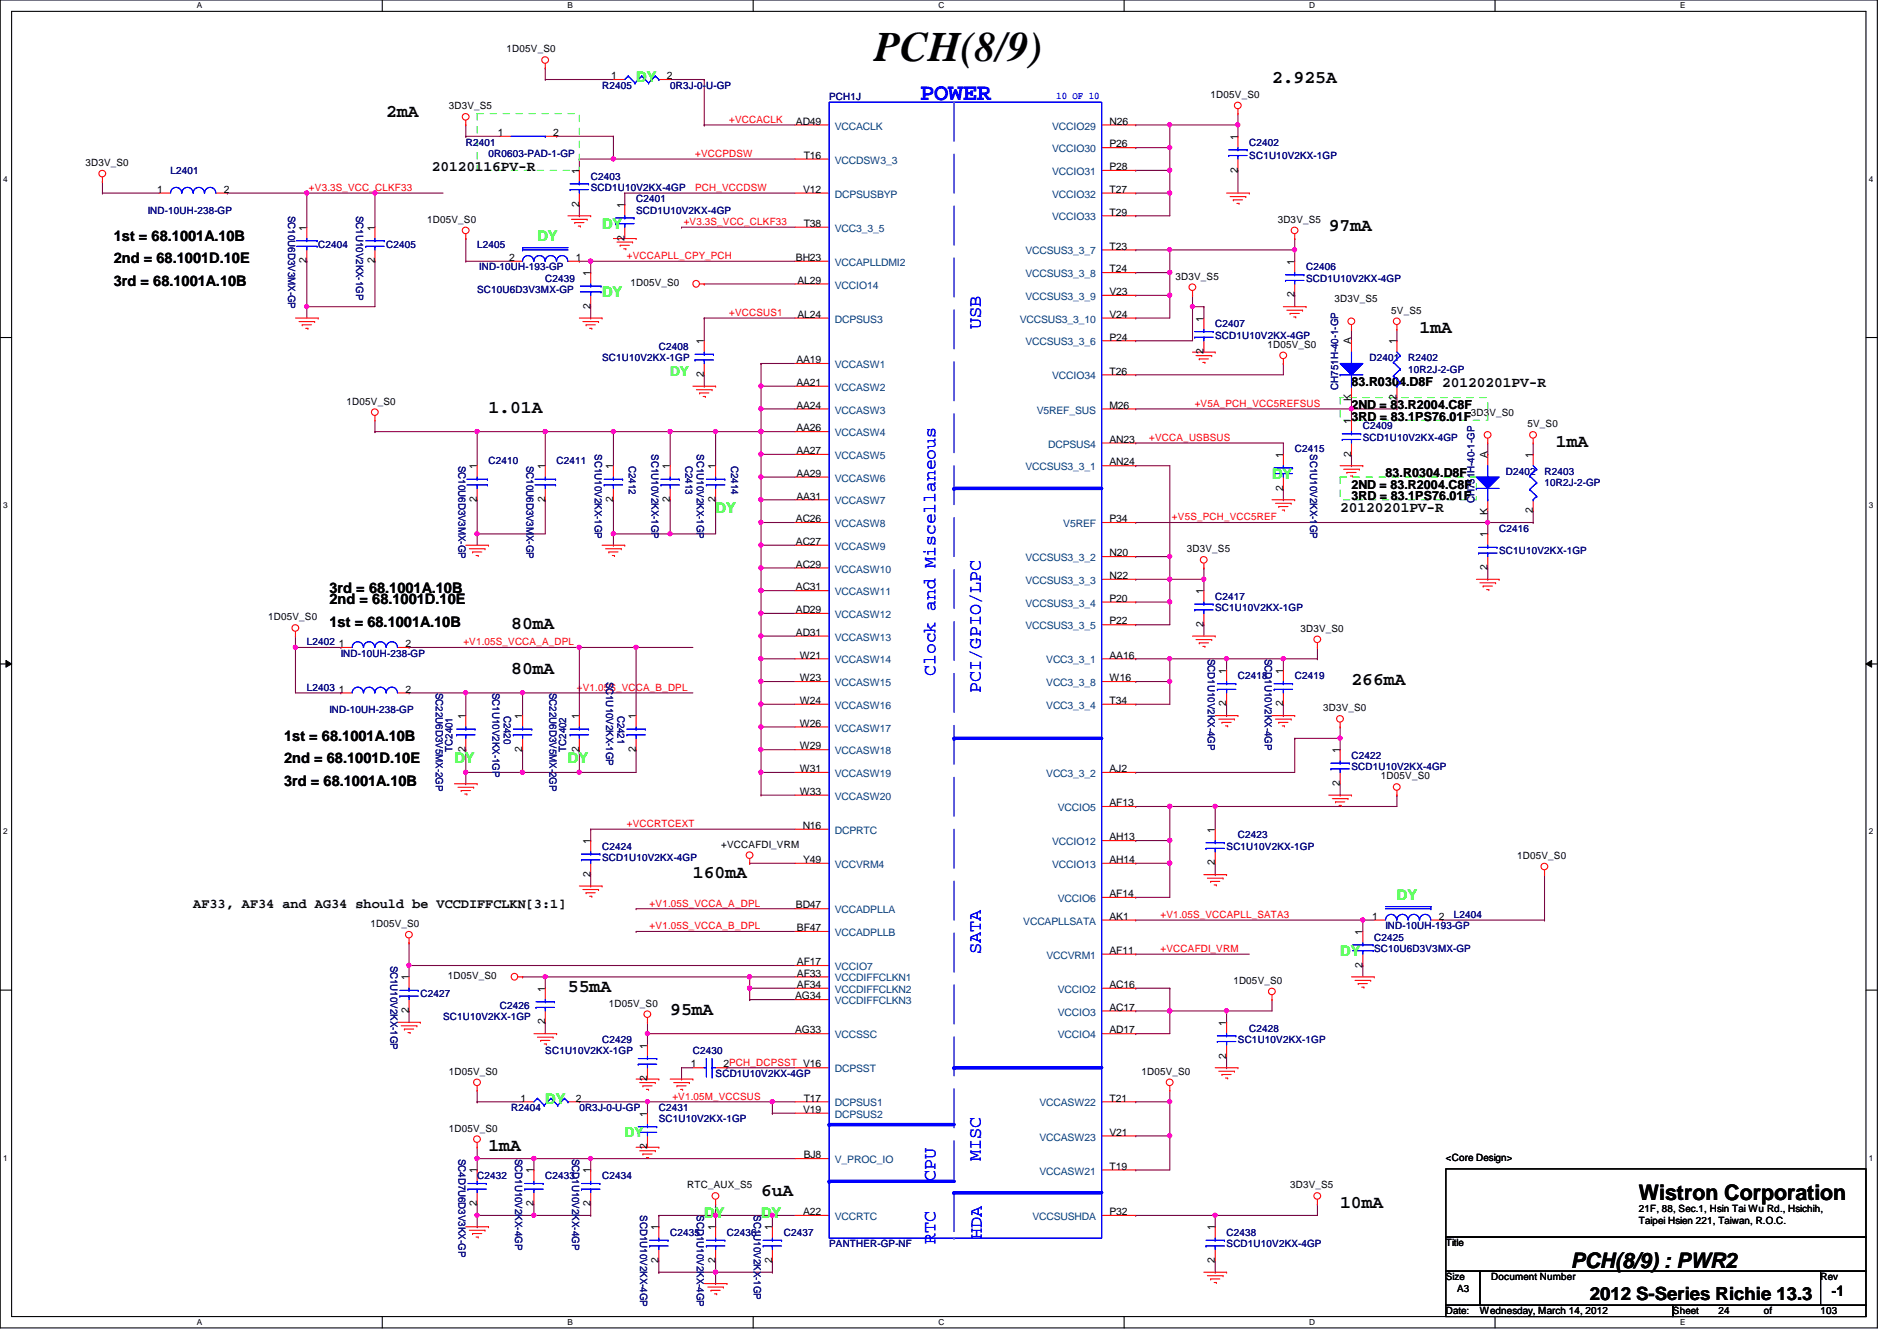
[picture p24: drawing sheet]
<svg xmlns="http://www.w3.org/2000/svg" width="297mm" height="210mm" viewBox="0 0 297 210" stroke-linecap="round" stroke-linejoin="round" font-family="sans-serif">
<defs><g id="words">
<text font-size="6.6" x="136.9" y="9.5">PCH(8/9)</text>
<text font-size="3.7" fill="#00f" x="144.1" y="15.6">POWER</text>
<g font-size="3.3">
<text x="256.6" y="187.9">Wistron Corporation</text>
<text x="246" y="198.5">PCH(8/9) : PWR2</text>
</g>
<g font-size="2.8">
<text x="199.2" y="13">2.925A</text>
<text x="60.5" y="18.4">2mA</text>
<text x="208.1" y="36.2">97mA</text>
<text x="222.3" y="52.2">1mA</text>
<text x="76.5" y="64.6">1.01A</text>
<text x="243.6" y="69.9">1mA</text>
<text x="80" y="98.4">80mA</text>
<text x="80" y="105.5">80mA</text>
<text x="211.6" y="107.3">266mA</text>
<text x="108.5" y="137.5">160mA</text>
<text x="88.9" y="155.3">55mA</text>
<text x="104.9" y="158.8">95mA</text>
<text x="76.5" y="180.2">1mA</text>
<text x="119.2" y="187.3">6uA</text>
<text x="209.8" y="189.1">10mA</text>
<text x="249" y="203.5">2012 S-Series Richie 13.3</text>
</g>
<g font-size="2.8" fill="#00f">
<text x="153.6" y="51.6" transform="rotate(-90 153.6 51.6)">USB</text>
<text x="146.5" y="105.8" transform="rotate(-90 146.5 105.8)">Clock and Miscellaneous</text>
<text x="153.6" y="108.5" transform="rotate(-90 153.6 108.5)">PCI/GPIO/LPC</text>
<text x="153.6" y="149.4" transform="rotate(-90 153.6 149.4)">SATA</text>
<text x="146.5" y="184.9" transform="rotate(-90 146.5 184.9)">CPU</text>
<text x="153.6" y="181.7" transform="rotate(-90 153.6 181.7)">MISC</text>
<text x="146.5" y="194.7" transform="rotate(-90 146.5 194.7)">RTC</text>
<text x="153.8" y="194" transform="rotate(-90 153.8 194)">HDA</text>
</g>
<g font-size="2.3" fill="#0f0">
<text x="99.6" y="12.8">DY</text>
<text x="94.3" y="35.9">DY</text>
<text x="84.2" y="37.7">DY</text>
<text x="94.3" y="46.6">DY</text>
<text x="199.2" y="75">DY</text>
<text x="112.1" y="80.3">DY</text>
<text x="71.2" y="119.5">DY</text>
<text x="88.9" y="119.5">DY</text>
<text x="218.7" y="140.8">DY</text>
<text x="209.8" y="149.7">DY</text>
<text x="85.4" y="172.8">DY</text>
<text x="110.3" y="190.6">DY</text>
<text x="119.2" y="190.6">DY</text>
</g>
<g font-size="2.3">
<text x="67.6" y="26.8">20120116PV-R</text>
<text x="17.8" y="41.2">2nd = 68.1001D.10E</text>
<text x="17.8" y="37.7">1st = 68.1001A.10B</text>
<text x="17.8" y="44.8">3rd = 68.1001A.10B</text>
<text x="225.8" y="60.5">20120201PV-R</text>
<text x="209.8" y="80.1">20120201PV-R</text>
<text x="51.6" y="94.6">2nd = 68.1001D.10E</text>
<text x="51.6" y="92.8">3rd = 68.1001A.10B</text>
<text x="51.6" y="98.1">1st = 68.1001A.10B</text>
<text x="44.5" y="119.5">2nd = 68.1001D.10E</text>
<text x="44.5" y="115.9">1st = 68.1001A.10B</text>
<text x="44.5" y="123">3rd = 68.1001A.10B</text>
<text x="286.8" y="202.9">-1</text>
</g>
<g font-size="2.1" fill="#0f0">
<text x="104.9" y="58.9">DY</text>
<text x="97.8" y="178">DY</text>
</g>
<text font-size="2.1" x="30.3" y="142.2">AF33, AF34 and AG34 should be VCCDIFFCLKN[3:1]</text>
<g font-size="1.9">
<text x="211.6" y="60.5">83.R0304.D8F</text>
<text x="211.6" y="64.1">2ND = 83.R2004.C8F</text>
<text x="211.6" y="65.8">3RD = 83.1PS76.01F</text>
<text x="211.6" y="76.5">2ND = 83.R2004.C8F</text>
<text x="217" y="74.7">83.R0304.D8F</text>
<text x="211.6" y="78.3">3RD = 83.1PS76.01F</text>
</g>
<g font-size="1.6">
<text x="79.3" y="8.2">1D05V_S0</text>
<text x="70.3" y="17.1">3D3V_S5</text>
<text x="95.7" y="12.4">1</text>
<text x="104.4" y="12.4">2</text>
<text x="189.6" y="15.3">1D05V_S0</text>
<text x="77.9" y="21.3">1</text>
<text x="86.6" y="21.3">2</text>
<text x="124.6" y="19.5">AD49</text>
<text x="173.7" y="19.5">N26</text>
<text x="173.7" y="23.1">P26</text>
<text x="193.8" y="21.9" transform="rotate(-90 193.8 21.9)">1</text>
<text x="13.4" y="26">3D3V_S0</text>
<text x="90.7" y="27.2" transform="rotate(-90 90.7 27.2)">1</text>
<text x="125.9" y="24.8">T16</text>
<text x="173.7" y="26.6">P28</text>
<text x="193.8" y="27" transform="rotate(-90 193.8 27)">2</text>
<text x="24.6" y="30.2">1</text>
<text x="35" y="30.2">2</text>
<text x="66.9" y="34.9">1D05V_S0</text>
<text x="90.7" y="32.3" transform="rotate(-90 90.7 32.3)">2</text>
<text x="97.8" y="32.6" transform="rotate(-90 97.8 32.6)">1</text>
<text x="125.8" y="30.2">V12</text>
<text x="125.9" y="35.5">T38</text>
<text x="173.7" y="30.2">T27</text>
<text x="173.7" y="33.7">T29</text>
<text x="200.1" y="34.9">3D3V_S5</text>
<text x="48" y="41.2" transform="rotate(-90 48 41.2)">2</text>
<text x="48" y="36.1" transform="rotate(-90 48 36.1)">1</text>
<text x="58.7" y="41.2" transform="rotate(-90 58.7 41.2)">2</text>
<text x="58.7" y="36.1" transform="rotate(-90 58.7 36.1)">1</text>
<text x="79.7" y="40.9">2</text>
<text x="90.2" y="40.9">1</text>
<text x="97.8" y="37.7" transform="rotate(-90 97.8 37.7)">2</text>
<text x="124.6" y="40.9">BH23</text>
<text x="173.7" y="39.1">T23</text>
<text x="202.7" y="41.4" transform="rotate(-90 202.7 41.4)">1</text>
<text x="92.5" y="43.2" transform="rotate(-90 92.5 43.2)">1</text>
<text x="98.7" y="44.8">1D05V_S0</text>
<text x="124.9" y="44.4">AL29</text>
<text x="173.7" y="46.2">V23</text>
<text x="173.7" y="42.6">T24</text>
<text x="184.1" y="43.8">3D3V_S5</text>
<text x="202.7" y="46.6" transform="rotate(-90 202.7 46.6)">2</text>
<text x="209" y="47.3">3D3V_S5</text>
<text x="92.5" y="48.3" transform="rotate(-90 92.5 48.3)">2</text>
<text x="110.2" y="53.9" transform="rotate(-90 110.2 53.9)">1</text>
<text x="124.9" y="49.7">AL24</text>
<text x="173.7" y="53.3">P24</text>
<text x="173.7" y="49.7">V24</text>
<text x="188.5" y="50.3" transform="rotate(-90 188.5 50.3)">1</text>
<text x="211.6" y="53.9" transform="rotate(-90 211.6 53.9)">A</text>
<text x="217.8" y="49.1">5V_S5</text>
<text x="218.7" y="53.9" transform="rotate(-90 218.7 53.9)">1</text>
<text x="110.2" y="59" transform="rotate(-90 110.2 59)">2</text>
<text x="124.7" y="56.9">AA19</text>
<text x="173.7" y="58.6">T26</text>
<text x="188.5" y="55.5" transform="rotate(-90 188.5 55.5)">2</text>
<text x="198.5" y="54.4">1D05V_S0</text>
<text x="54.3" y="63.3">1D05V_S0</text>
<text x="124.7" y="60.4">AA21</text>
<text x="124.7" y="64">AA24</text>
<text x="173.7" y="64">M26</text>
<text x="211.6" y="62.8" transform="rotate(-90 211.6 62.8)">K</text>
<text x="218.7" y="62.6" transform="rotate(-90 218.7 62.6)">2</text>
<text x="230.3" y="65.1">3D3V_S0</text>
<text x="124.7" y="71.1">AA27</text>
<text x="124.7" y="67.5">AA26</text>
<text x="173.7" y="69.3">AN23</text>
<text x="200.9" y="71.7" transform="rotate(-90 200.9 71.7)">1</text>
<text x="211.6" y="71.5" transform="rotate(-90 211.6 71.5)">2</text>
<text x="211.6" y="66.3" transform="rotate(-90 211.6 66.3)">1</text>
<text x="232.9" y="71.7" transform="rotate(-90 232.9 71.7)">A</text>
<text x="239.2" y="66.9">5V_S0</text>
<text x="240" y="71.7" transform="rotate(-90 240 71.7)">1</text>
<text x="74.7" y="73.4" transform="rotate(-90 74.7 73.4)">1</text>
<text x="85.3" y="73.4" transform="rotate(-90 85.3 73.4)">1</text>
<text x="96" y="73.4" transform="rotate(-90 96 73.4)">1</text>
<text x="104.9" y="73.4" transform="rotate(-90 104.9 73.4)">1</text>
<text x="112" y="73.4" transform="rotate(-90 112 73.4)">1</text>
<text x="124.7" y="74.6">AA29</text>
<text x="173.7" y="72.9">AN24</text>
<text x="200.9" y="76.8" transform="rotate(-90 200.9 76.8)">2</text>
<text x="74.7" y="78.6" transform="rotate(-90 74.7 78.6)">2</text>
<text x="85.3" y="78.6" transform="rotate(-90 85.3 78.6)">2</text>
<text x="96" y="78.6" transform="rotate(-90 96 78.6)">2</text>
<text x="104.9" y="78.6" transform="rotate(-90 104.9 78.6)">2</text>
<text x="112" y="78.6" transform="rotate(-90 112 78.6)">2</text>
<text x="124.6" y="81.7">AC26</text>
<text x="124.7" y="78.2">AA31</text>
<text x="173.7" y="81.7">P34</text>
<text x="232.9" y="80.6" transform="rotate(-90 232.9 80.6)">K</text>
<text x="240" y="80.3" transform="rotate(-90 240 80.3)">2</text>
<text x="124.6" y="85.3">AC27</text>
<text x="124.6" y="88.9">AC29</text>
<text x="173.7" y="87.1">N20</text>
<text x="185.8" y="86.4">3D3V_S5</text>
<text x="232.9" y="89.2" transform="rotate(-90 232.9 89.2)">2</text>
<text x="232.9" y="84.1" transform="rotate(-90 232.9 84.1)">1</text>
<text x="124.6" y="92.4">AC31</text>
<text x="124.6" y="96">AD29</text>
<text x="173.7" y="90.6">N22</text>
<text x="173.7" y="94.2">P20</text>
<text x="188.5" y="93" transform="rotate(-90 188.5 93)">1</text>
<text x="42" y="97.1">1D05V_S0</text>
<text x="53" y="101.3">1</text>
<text x="63.5" y="101.3">2</text>
<text x="124.6" y="99.5">AD31</text>
<text x="173.7" y="97.7">P22</text>
<text x="188.5" y="98.1" transform="rotate(-90 188.5 98.1)">2</text>
<text x="203.6" y="98.9">3D3V_S0</text>
<text x="125.2" y="103.1">W21</text>
<text x="125.2" y="106.6">W23</text>
<text x="173.7" y="103.1">AA16</text>
<text x="173.7" y="106.6">W16</text>
<text x="192" y="105.5" transform="rotate(-90 192 105.5)">1</text>
<text x="200.9" y="105.5" transform="rotate(-90 200.9 105.5)">1</text>
<text x="53" y="108.4">1</text>
<text x="63.5" y="108.4">2</text>
<text x="72.9" y="112.6" transform="rotate(-90 72.9 112.6)">1</text>
<text x="81.8" y="112.6" transform="rotate(-90 81.8 112.6)">1</text>
<text x="90.7" y="112.6" transform="rotate(-90 90.7 112.6)">1</text>
<text x="99.6" y="112.6" transform="rotate(-90 99.6 112.6)">1</text>
<text x="125.2" y="110.2">W24</text>
<text x="125.2" y="113.7">W26</text>
<text x="173.7" y="110.2">T34</text>
<text x="192" y="110.6" transform="rotate(-90 192 110.6)">2</text>
<text x="200.9" y="110.6" transform="rotate(-90 200.9 110.6)">2</text>
<text x="207.2" y="111.3">3D3V_S0</text>
<text x="72.9" y="117.7" transform="rotate(-90 72.9 117.7)">2</text>
<text x="81.8" y="117.7" transform="rotate(-90 81.8 117.7)">2</text>
<text x="90.7" y="117.7" transform="rotate(-90 90.7 117.7)">2</text>
<text x="99.6" y="117.7" transform="rotate(-90 99.6 117.7)">2</text>
<text x="125.2" y="117.3">W29</text>
<text x="209.8" y="117.9" transform="rotate(-90 209.8 117.9)">1</text>
<text x="125.2" y="120.9">W31</text>
<text x="125.2" y="124.4">W33</text>
<text x="173.7" y="120.9">AJ2</text>
<text x="209.8" y="123" transform="rotate(-90 209.8 123)">2</text>
<text x="216.2" y="122">1D05V_S0</text>
<text x="125.7" y="129.8">N16</text>
<text x="173.7" y="126.2">AF13</text>
<text x="173.7" y="131.5">AH13</text>
<text x="190.2" y="130.3" transform="rotate(-90 190.2 130.3)">1</text>
<text x="92.5" y="137.2" transform="rotate(-90 92.5 137.2)">2</text>
<text x="92.5" y="132.1" transform="rotate(-90 92.5 132.1)">1</text>
<text x="112.9" y="132.7">+VCCAFDI_VRM</text>
<text x="125.8" y="135.1">Y49</text>
<text x="173.7" y="135.1">AH14</text>
<text x="190.2" y="135.5" transform="rotate(-90 190.2 135.5)">2</text>
<text x="237.6" y="134.5">1D05V_S0</text>
<text x="124.6" y="142.2">BD47</text>
<text x="173.7" y="140.4">AF14</text>
<text x="173.7" y="144">AK1</text>
<text x="214.8" y="144">1</text>
<text x="225.3" y="144">2</text>
<text x="58" y="145.1">1D05V_S0</text>
<text x="124.8" y="145.8">BF47</text>
<text x="173.7" y="149.3">AF11</text>
<text x="213.4" y="146.3" transform="rotate(-90 213.4 146.3)">1</text>
<text x="64" y="153.5" transform="rotate(-90 64 153.5)">1</text>
<text x="70.1" y="153.3">1D05V_S0</text>
<text x="85.3" y="155.2" transform="rotate(-90 85.3 155.2)">1</text>
<text x="124.8" y="152.9">AF33</text>
<text x="124.8" y="154.6">AF34</text>
<text x="124.8" y="151.1">AF17</text>
<text x="173.7" y="154.6">AC16</text>
<text x="193.1" y="154">1D05V_S0</text>
<text x="213.4" y="151.5" transform="rotate(-90 213.4 151.5)">2</text>
<text x="64" y="158.6" transform="rotate(-90 64 158.6)">2</text>
<text x="85.3" y="160.4" transform="rotate(-90 85.3 160.4)">2</text>
<text x="95.3" y="157.6">1D05V_S0</text>
<text x="124.5" y="161.8">AG33</text>
<text x="124.5" y="156.4">AG34</text>
<text x="173.7" y="161.8">AD17</text>
<text x="173.7" y="158.2">AC17</text>
<text x="192" y="160.6" transform="rotate(-90 192 160.6)">1</text>
<text x="101.3" y="164.1" transform="rotate(-90 101.3 164.1)">1</text>
<text x="108.2" y="167.1">1</text>
<text x="113.3" y="167.1">2PCH_DCPSST V16</text>
<text x="192" y="165.7" transform="rotate(-90 192 165.7)">2</text>
<text x="70.3" y="168.2">1D05V_S0</text>
<text x="81.5" y="172.4">1</text>
<text x="90.2" y="172.4">2</text>
<text x="101.3" y="169.2" transform="rotate(-90 101.3 169.2)">2</text>
<text x="125.9" y="172.4">T17</text>
<text x="173.7" y="172.4">T21</text>
<text x="178.7" y="168.2">1D05V_S0</text>
<text x="70.3" y="177.1">1D05V_S0</text>
<text x="101.3" y="179.9" transform="rotate(-90 101.3 179.9)">2</text>
<text x="101.3" y="174.8" transform="rotate(-90 101.3 174.8)">1</text>
<text x="125.8" y="174.2">V19</text>
<text x="173.7" y="177.8">V21</text>
<text x="74.7" y="183.7" transform="rotate(-90 74.7 183.7)">1</text>
<text x="83.6" y="183.7" transform="rotate(-90 83.6 183.7)">1</text>
<text x="92.5" y="183.7" transform="rotate(-90 92.5 183.7)">1</text>
<text x="125.9" y="181.3">BJ8</text>
<text x="173.7" y="183.1">T19</text>
<text x="226.4" y="181.7">&lt;Core Design&gt;</text>
<text x="74.7" y="188.8" transform="rotate(-90 74.7 188.8)">2</text>
<text x="83.6" y="188.8" transform="rotate(-90 83.6 188.8)">2</text>
<text x="92.5" y="188.8" transform="rotate(-90 92.5 188.8)">2</text>
<text x="107.6" y="186">RTC_AUX_S5</text>
<text x="125.8" y="190.2">A22</text>
<text x="173.7" y="190.2">P32</text>
<text x="202" y="186">3D3V_S5</text>
<text x="256.6" y="189.7">21F, 88, Sec.1, Hsin Tai Wu Rd., Hsichih,</text>
<text x="256.6" y="191.6">Taipei Hsien 221, Taiwan, R.O.C.</text>
<text x="103.1" y="197.7" transform="rotate(-90 103.1 197.7)">2</text>
<text x="103.1" y="192.6" transform="rotate(-90 103.1 192.6)">1</text>
<text x="112" y="197.7" transform="rotate(-90 112 197.7)">2</text>
<text x="112" y="192.6" transform="rotate(-90 112 192.6)">1</text>
<text x="120.9" y="197.7" transform="rotate(-90 120.9 197.7)">2</text>
<text x="120.9" y="192.6" transform="rotate(-90 120.9 192.6)">1</text>
<text x="190.2" y="197.7" transform="rotate(-90 190.2 197.7)">2</text>
<text x="190.2" y="192.6" transform="rotate(-90 190.2 192.6)">1</text>
<text x="226.4" y="195.1">Title</text>
<text x="226.4" y="200.4">Size</text>
<text x="228.2" y="202.2">A3</text>
<text x="233.5" y="200.4">Document Number</text>
<text x="285.1" y="200.4">Rev</text>
<text x="226.4" y="205.7">Date:</text>
<text x="231.7" y="205.7">Wednesday, March 14, 2012</text>
<text x="262" y="205.7">Sheet</text>
<text x="269.1" y="205.7">24</text>
<text x="276.2" y="205.7">of</text>
<text x="285.1" y="205.7">103</text>
</g>
<g font-size="1.6" fill="#000080">
<text x="94.3" y="13.9">R2405</text>
<text x="104.9" y="13.9">0R3J-0-U-GP</text>
<text x="129.8" y="15.7">PCH1J</text>
<text x="72.9" y="22.8">R2401</text>
<text x="195.6" y="22.8">C2402</text>
<text x="26.7" y="27.2">L2401</text>
<text x="76.5" y="24.6">0R0603-PAD-1-GP</text>
<text x="92.5" y="28.1">C2403</text>
<text x="92.5" y="29.9">SCD1U10V2KX-4GP</text>
<text x="195.6" y="24.9">SC1U10V2KX-1GP</text>
<text x="23.2" y="33.4">IND-10UH-238-GP</text>
<text x="45.1" y="33.8" transform="rotate(90 45.1 33.8)">SC10U6D3V3MX-GP</text>
<text x="55.8" y="33.8" transform="rotate(90 55.8 33.8)">SC1U10V2KX-1GP</text>
<text x="99.6" y="31.7">C2401</text>
<text x="99.6" y="33.4">SCD1U10V2KX-4GP</text>
<text x="49.8" y="38.8">C2404</text>
<text x="60.5" y="38.8">C2405</text>
<text x="74.7" y="38.8">L2405</text>
<text x="74.7" y="45.9">SC10U6D3V3MX-GP</text>
<text x="75.1" y="42.3">IND-10UH-193-GP</text>
<text x="85.4" y="44.1">C2439</text>
<text x="204.5" y="42.3">C2406</text>
<text x="204.5" y="44.1">SCD1U10V2KX-4GP</text>
<text x="190.3" y="51.2">C2407</text>
<text x="190.3" y="53">SCD1U10V2KX-4GP</text>
<text x="94.3" y="56.6">SC1U10V2KX-1GP</text>
<text x="103.2" y="54.8">C2408</text>
<text x="214.5" y="56.6">D2401</text>
<text x="220.5" y="56.6">R2402</text>
<text x="220.5" y="58.3">10R2J-2-GP</text>
<text x="209.5" y="61" transform="rotate(-90 209.5 61)">CH751H-40-1-GP</text>
<text x="93.1" y="71.1" transform="rotate(90 93.1 71.1)">SC1U10V2KX-1GP</text>
<text x="102" y="71.1" transform="rotate(90 102 71.1)">SC1U10V2KX-1GP</text>
<text x="109.1" y="71.1" transform="rotate(90 109.1 71.1)">SC1U10V2KX-1GP</text>
<text x="202.7" y="70.8">C2415</text>
<text x="205.1" y="71.1" transform="rotate(90 205.1 71.1)">SC1U10V2KX-1GP</text>
<text x="213.4" y="67.2">C2409</text>
<text x="213.4" y="69">SCD1U10V2KX-4GP</text>
<text x="71.8" y="72.9" transform="rotate(90 71.8 72.9)">SC10U6D3V3MX-GP</text>
<text x="76.5" y="72.6">C2410</text>
<text x="82.5" y="72.9" transform="rotate(90 82.5 72.9)">SC10U6D3V3MX-GP</text>
<text x="87.2" y="72.6">C2411</text>
<text x="98.5" y="72.9" transform="rotate(90 98.5 72.9)">C2412</text>
<text x="107.4" y="72.9" transform="rotate(90 107.4 72.9)">C2413</text>
<text x="114.5" y="72.9" transform="rotate(90 114.5 72.9)">C2414</text>
<text x="235.8" y="74.3">D2402</text>
<text x="241.8" y="74.3">R2403</text>
<text x="241.8" y="76.1">10R2J-2-GP</text>
<text x="230.9" y="78.8" transform="rotate(-90 230.9 78.8)">CH751H-40-1-GP</text>
<text x="234.7" y="83.2">C2416</text>
<text x="234.7" y="86.8">SC1U10V2KX-1GP</text>
<text x="190.3" y="93.9">C2417</text>
<text x="190.3" y="95.7">SC1U10V2KX-1GP</text>
<text x="48" y="101">L2402</text>
<text x="53.4" y="102.8">IND-10UH-238-GP</text>
<text x="94.9" y="106.7" transform="rotate(90 94.9 106.7)">SC1U10V2KX-1GP</text>
<text x="189.1" y="103.1" transform="rotate(90 189.1 103.1)">SCD1U10V2KX-4GP</text>
<text x="193.8" y="106.3">C2418</text>
<text x="198" y="103.1" transform="rotate(90 198 103.1)">SCD1U10V2KX-4GP</text>
<text x="202.7" y="106.3">C2419</text>
<text x="48" y="108.1">L2403</text>
<text x="51.6" y="111.7">IND-10UH-238-GP</text>
<text x="68.2" y="108.5" transform="rotate(90 68.2 108.5)">SC22U6D3V5MX-2GP</text>
<text x="77.1" y="108.5" transform="rotate(90 77.1 108.5)">SC1U10V2KX-1GP</text>
<text x="78.9" y="112" transform="rotate(90 78.9 112)">C2420</text>
<text x="86" y="108.5" transform="rotate(90 86 108.5)">SC22U6D3V5MX-2GP</text>
<text x="96.7" y="112" transform="rotate(90 96.7 112)">C2421</text>
<text x="70.9" y="117.7" transform="rotate(-90 70.9 117.7)">TC2401</text>
<text x="88.6" y="117.7" transform="rotate(-90 88.6 117.7)">TC2402</text>
<text x="211.6" y="118.8">C2422</text>
<text x="211.6" y="120.6">SCD1U10V2KX-4GP</text>
<text x="193.8" y="131.2">C2423</text>
<text x="94.3" y="133">C2424</text>
<text x="94.3" y="134.8">SCD1U10V2KX-4GP</text>
<text x="192.1" y="133">SC1U10V2KX-1GP</text>
<text x="227.6" y="143.7">L2404</text>
<text x="215.2" y="147.2">C2425</text>
<text x="215.2" y="149">SC10U6D3V3MX-GP</text>
<text x="217" y="145.5">IND-10UH-193-GP</text>
<text x="61.1" y="151.1" transform="rotate(90 61.1 151.1)">SC1U10V2KX-1GP</text>
<text x="65.8" y="156.1">C2427</text>
<text x="69.4" y="159.7">SC1U10V2KX-1GP</text>
<text x="78.3" y="157.9">C2426</text>
<text x="195.6" y="161.5">C2428</text>
<text x="85.4" y="165">SC1U10V2KX-1GP</text>
<text x="94.3" y="163.2">C2429</text>
<text x="108.5" y="165">C2430</text>
<text x="193.8" y="163.2">SC1U10V2KX-1GP</text>
<text x="80" y="173.9">R2404</text>
<text x="90.7" y="173.9">0R3J-0-U-GP</text>
<text x="103.2" y="173.9">C2431</text>
<text x="112.1" y="168.6">SCD1U10V2KX-4GP</text>
<text x="103.2" y="175.7">SC1U10V2KX-1GP</text>
<text x="71.8" y="181.4" transform="rotate(90 71.8 181.4)">SC4D7U6D3V3KX-GP</text>
<text x="74.7" y="184.6">C2432</text>
<text x="80.7" y="181.4" transform="rotate(90 80.7 181.4)">SCD1U10V2KX-4GP</text>
<text x="85.4" y="184.6">C2433</text>
<text x="89.6" y="181.4" transform="rotate(90 89.6 181.4)">SCD1U10V2KX-4GP</text>
<text x="94.3" y="184.6">C2434</text>
<text x="100.2" y="190.2" transform="rotate(90 100.2 190.2)">SCD1U10V2KX-4GP</text>
<text x="109.1" y="190.2" transform="rotate(90 109.1 190.2)">SCD1U10V2KX-4GP</text>
<text x="118" y="190.2" transform="rotate(90 118 190.2)">SC1U10V2KX-1GP</text>
<text x="104.9" y="193.5">C2435</text>
<text x="113.8" y="193.5">C2436</text>
<text x="122.7" y="193.5">C2437</text>
<text x="129.8" y="195.2">PANTHER-GP-NF</text>
<text x="192.1" y="193.5">C2438</text>
<text x="192.1" y="195.2">SCD1U10V2KX-4GP</text>
</g>
<text font-size="1.6" fill="#00f" x="165.4" y="15.5">10 OF 10</text>
<g font-size="1.6" fill="#f00">
<text x="114.2" y="19.2">+VCCACLK</text>
<text x="48.4" y="29.9">+V3.3S_VCC_CLKF33</text>
<text x="108.8" y="29.9">PCH_VCCDSW</text>
<text x="108.8" y="24.6">+VCCPDSW</text>
<text x="107.1" y="35.2">+V3.3S_VCC_CLKF33</text>
<text x="98.2" y="40.6">+VCCAPLL_CPY_PCH</text>
<text x="114.2" y="49.4">+VCCSUS1</text>
<text x="187.1" y="63.7">+V5A_PCH_VCC5REFSUS</text>
<text x="180" y="69">+VCCA_USBSUS</text>
<text x="183.5" y="81.4">+V5S_PCH_VCC5REF</text>
<text x="72.6" y="101">+V1.05S_VCCA_A_DPL</text>
<text x="90.3" y="108.1">+V1.05S_VCCA_B_DPL</text>
<text x="98.2" y="129.5">+VCCRTCEXT</text>
<text x="101.7" y="141.9">+V1.05S_VCCA_A_DPL</text>
<text x="181.7" y="143.7">+V1.05S_VCCAPLL_SATA3</text>
<text x="101.7" y="145.5">+V1.05S_VCCA_B_DPL</text>
<text x="181.7" y="149">+VCCAFDI_VRM</text>
<text x="105.3" y="172.1">+V1.05M_VCCSUS</text>
</g>
<g font-size="1.6" fill="#004080">
<text x="130.7" y="20.3">VCCACLK</text>
<text x="164.8" y="20.3">VCCIO29</text>
<text x="164.8" y="23.8">VCCIO30</text>
<text x="130.7" y="25.6">VCCDSW3_3</text>
<text x="164.8" y="27.4">VCCIO31</text>
<text x="130.7" y="30.9">DCPSUSBYP</text>
<text x="164.8" y="30.9">VCCIO32</text>
<text x="164.8" y="34.5">VCCIO33</text>
<text x="130.7" y="41.6">VCCAPLLDMI2</text>
<text x="130.7" y="36.3">VCC3_3_5</text>
<text x="160.6" y="39.8">VCCSUS3_3_7</text>
<text x="130.7" y="45.2">VCCIO14</text>
<text x="160.6" y="46.9">VCCSUS3_3_9</text>
<text x="160.6" y="43.4">VCCSUS3_3_8</text>
<text x="130.7" y="50.5">DCPSUS3</text>
<text x="159.7" y="50.5">VCCSUS3_3_10</text>
<text x="130.7" y="57.6">VCCASW1</text>
<text x="160.6" y="54.1">VCCSUS3_3_6</text>
<text x="164.8" y="59.4">VCCIO34</text>
<text x="130.7" y="61.2">VCCASW2</text>
<text x="130.7" y="64.7">VCCASW3</text>
<text x="162.3" y="64.7">V5REF_SUS</text>
<text x="130.7" y="71.8">VCCASW5</text>
<text x="130.7" y="68.3">VCCASW4</text>
<text x="164.1" y="70.1">DCPSUS4</text>
<text x="130.7" y="75.4">VCCASW6</text>
<text x="160.6" y="73.6">VCCSUS3_3_1</text>
<text x="130.7" y="79">VCCASW7</text>
<text x="130.7" y="82.5">VCCASW8</text>
<text x="166.5" y="82.5">V5REF</text>
<text x="130.7" y="86.1">VCCASW9</text>
<text x="130.7" y="89.6">VCCASW10</text>
<text x="160.6" y="87.8">VCCSUS3_3_2</text>
<text x="130.7" y="93.2">VCCASW11</text>
<text x="160.6" y="91.4">VCCSUS3_3_3</text>
<text x="160.6" y="95">VCCSUS3_3_4</text>
<text x="130.7" y="96.7">VCCASW12</text>
<text x="130.7" y="100.3">VCCASW13</text>
<text x="160.6" y="98.5">VCCSUS3_3_5</text>
<text x="130.7" y="103.8">VCCASW14</text>
<text x="130.7" y="107.4">VCCASW15</text>
<text x="163.8" y="103.8">VCC3_3_1</text>
<text x="163.8" y="107.4">VCC3_3_8</text>
<text x="130.7" y="111">VCCASW16</text>
<text x="163.8" y="111">VCC3_3_4</text>
<text x="130.7" y="114.5">VCCASW17</text>
<text x="130.7" y="118.1">VCCASW18</text>
<text x="130.7" y="121.6">VCCASW19</text>
<text x="130.7" y="125.2">VCCASW20</text>
<text x="163.8" y="121.6">VCC3_3_2</text>
<text x="130.7" y="130.5">DCPRTC</text>
<text x="165.6" y="127">VCCIO5</text>
<text x="130.7" y="135.8">VCCVRM4</text>
<text x="164.8" y="132.3">VCCIO12</text>
<text x="164.8" y="135.8">VCCIO13</text>
<text x="130.7" y="143">VCCADPLLA</text>
<text x="165.6" y="141.2">VCCIO6</text>
<text x="130.7" y="146.5">VCCADPLLB</text>
<text x="160.2" y="144.7">VCCAPLLSATA</text>
<text x="130.7" y="153.6">VCCDIFFCLKN1</text>
<text x="130.7" y="155.4">VCCDIFFCLKN2</text>
<text x="130.7" y="151.8">VCCIO7</text>
<text x="163.9" y="150.1">VCCVRM1</text>
<text x="165.6" y="155.4">VCCIO2</text>
<text x="130.7" y="157.2">VCCDIFFCLKN3</text>
<text x="165.6" y="159">VCCIO3</text>
<text x="130.7" y="162.5">VCCSSC</text>
<text x="130.7" y="167.9">DCPSST</text>
<text x="165.6" y="162.5">VCCIO4</text>
<text x="130.7" y="173.2">DCPSUS1</text>
<text x="162.8" y="173.2">VCCASW22</text>
<text x="130.7" y="175">DCPSUS2</text>
<text x="162.8" y="178.5">VCCASW23</text>
<text x="130.7" y="182.1">V_PROC_IO</text>
<text x="162.8" y="183.9">VCCASW21</text>
<text x="130.7" y="191">VCCRTC</text>
<text x="161.7" y="191">VCCSUSHDA</text>
</g>
<g font-size="1.3">
<text x="30.8" y="1.3">A</text>
<text x="88.9" y="1.3">B</text>
<text x="146.9" y="1.3">C</text>
<text x="205" y="1.3">D</text>
<text x="263.1" y="1.3">E</text>
<text x=".5" y="28.4">4</text>
<text x="292.6" y="28.4">4</text>
<text x=".5" y="79.5">3</text>
<text x="292.6" y="79.5">3</text>
<text x=".5" y="130.6">2</text>
<text x="292.6" y="130.6">2</text>
<text x=".5" y="181.7">1</text>
<text x="292.6" y="181.7">1</text>
<text x="30.8" y="207.4">A</text>
<text x="88.9" y="207.4">B</text>
<text x="146.9" y="207.4">C</text>
<text x="205" y="207.4">D</text>
<text x="263.1" y="207.4">E</text>
</g>
</g></defs>
<path d="M0 0h294v207.9h-294zM1.8 1.8h290.4v204.3h-290.4z" fill="none" stroke="#000" stroke-width=".17"/>
<g fill="#fff">
<path d="M30.8 .2h.8v1.4h-.8z"/>
<path d="M30.8 206.2h.8v1.4h-.8z"/>
</g>
<path d="M59.9 0v1.8M59.9 206.1v1.8" fill="none" stroke="#000" stroke-width=".17"/>
<g fill="#fff">
<path d="M88.9 .2h.8v1.4h-.8z"/>
<path d="M88.9 206.2h.8v1.4h-.8z"/>
</g>
<path d="M117.9 0v1.8M117.9 206.1v1.8" fill="none" stroke="#000" stroke-width=".17"/>
<g fill="#fff">
<path d="M146.9 .2h.9v1.4h-.9z"/>
<path d="M146.9 206.2h.9v1.4h-.9z"/>
</g>
<path d="M176 0v1.8M176 206.1v1.8" fill="none" stroke="#000" stroke-width=".17"/>
<g fill="#fff">
<path d="M205 .2h.9v1.4h-.9z"/>
<path d="M205 206.2h.9v1.4h-.9z"/>
</g>
<path d="M234.1 0v1.8M234.1 206.1v1.8" fill="none" stroke="#000" stroke-width=".17"/>
<g fill="#fff">
<path d="M263.1 .2h.8v1.4h-.8z"/>
<path d="M263.1 206.2h.8v1.4h-.8z"/>
<path d="M.5 27.3h.7v1.4h-.7z"/>
<path d="M292.6 27.3h.7v1.4h-.7z"/>
<path d="M.5 78.4h.7v1.4h-.7z"/>
<path d="M292.6 78.4h.7v1.4h-.7z"/>
</g>
<path d="M0 52.8h1.8M292.2 52.8h1.8" fill="none" stroke="#000" stroke-width=".17"/>
<g fill="#fff">
<path d="M.5 129.5h.7v1.4h-.7z"/>
<path d="M292.6 129.5h.7v1.4h-.7z"/>
</g>
<path d="M0 103.9h1.8M292.2 103.9h1.8" fill="none" stroke="#000" stroke-width=".17"/>
<path d="M.9 103.4l.9 .5-.9 .5zM292.2 103.9l.9-.5v1z" fill="#000"/>
<path d="M.9 103.4l.9 .5-.9 .5zM292.2 103.9l.9-.5v1z" fill="none" stroke="#000" stroke-width=".16"/>
<g fill="#fff">
<path d="M.5 180.5h.7v1.4h-.7z"/>
<path d="M292.6 180.5h.7v1.4h-.7z"/>
</g>
<path d="M0 155h1.8M292.2 155h1.8" fill="none" stroke="#000" stroke-width=".17"/>
<path d="M110.3 19.6h.1M110.3 19.6h14.2M110.3 44.4h.1M110.3 44.4h14.2M119.2 99.6h.1M119.2 99.6h5.3M188.5 88.9h.1M188.5 88.9v1.8M85.4 152.9h.1M85.4 152.9h32" fill="none" stroke="#800040" stroke-width=".17"/>
<circle cx="85.4" cy="152.9" r=".32" fill="#f0f"/>
<circle cx="85.4" cy="152.9" r=".32" fill="none" stroke="#f0f" stroke-width=".17"/>
<path d="M119.2 67.6h.1M119.2 67.6v3.5M99.6 142.2h.1M99.6 142.2h24.9" fill="none" stroke="#800040" stroke-width=".17"/>
<circle cx="119.1" cy="67.5" r=".32" fill="#f0f"/>
<circle cx="119.1" cy="67.5" r=".32" fill="none" stroke="#f0f" stroke-width=".17"/>
<g fill="none" stroke="#800040" stroke-width=".17">
<path d="M104.9 12.4h5.4M110.3 12.4h.1M110.3 19.6h.1M110.3 12.4v7.2M202.7 39.1h.1M202.7 39.1v1.8M209.8 117.3h.1M209.8 115.6v1.7M117.4 156.5h.1M117.4 154.7v1.8M74.7 192h.1M74.7 190.2h.1"/>
<path d="M74.7 190.2h8.9M74.7 190.2v1.8M103.2 190.2h.1M103.2 199.1h.1M103.2 190.2h8.9v1.8M103.2 199.1h8.9v1.8M112.1 192h.1M190.3 192h.1M190.3 190.2v1.8M112.1 200.9h.1"/>
</g>
<circle cx="74.7" cy="190.2" r=".32" fill="#f0f"/>
<circle cx="74.7" cy="190.2" r=".32" fill="none" stroke="#f0f" stroke-width=".17"/>
<path d="M72.9 19.6v1.7M72.9 21.3h.1M72.9 21.3h5.4M96.1 67.6h.1M96.1 67.6v5.3" fill="none" stroke="#800040" stroke-width=".17"/>
<circle cx="96" cy="67.5" r=".32" fill="#f0f"/>
<circle cx="96" cy="67.5" r=".32" fill="none" stroke="#f0f" stroke-width=".17"/>
<path d="M85.4 67.6h.1M85.4 67.6h10.7" fill="none" stroke="#800040" stroke-width=".17"/>
<circle cx="85.4" cy="67.5" r=".32" fill="#f0f"/>
<circle cx="85.4" cy="67.5" r=".32" fill="none" stroke="#f0f" stroke-width=".17"/>
<path d="M72.9 37.3h.1M72.9 37.3v3.6M72.9 40.9h.1M72.9 40.9h7.1M183.2 42.7h.1M183.2 42.7v3.5M64 151.1h.1M64 151.1v1.8M81.8 152.9h.1M81.8 152.9h3.6" fill="none" stroke="#800040" stroke-width=".17"/>
<circle cx="183.1" cy="42.6" r=".32" fill="#f0f"/>
<circle cx="183.1" cy="42.6" r=".32" fill="none" stroke="#f0f" stroke-width=".17"/>
<g fill="none" stroke="#800040" stroke-width=".17">
<path d="M183.2 39.1h.1M183.2 39.1h19.5M211.6 53.3h.1M211.6 51.6v1.7M85.4 67.6h.1M85.4 67.6v5.3M96.1 67.6h.1M96.1 67.6h8.8M104.9 67.6h.1M104.9 67.6v5.3M183.2 87.1h.1M183.2 87.1v3.6"/>
<path d="M119.2 113.8h.1M119.2 113.8h5.3M213.4 144h.1M213.4 144v1.8M103.2 199.1h.1M103.2 197.4v1.7"/>
</g>
<circle cx="202.7" cy="39.1" r=".32" fill="#f0f"/>
<circle cx="202.7" cy="39.1" r=".32" fill="none" stroke="#f0f" stroke-width=".17"/>
<path d="M202.7 37.3h.1M202.7 37.3v1.8M211.6 64h.1M211.6 64h7.1M92.5 131.6h.1M92.5 129.8v1.8" fill="none" stroke="#800040" stroke-width=".17"/>
<circle cx="211.6" cy="64" r=".32" fill="#f0f"/>
<circle cx="211.6" cy="64" r=".32" fill="none" stroke="#f0f" stroke-width=".17"/>
<path d="M112.1 67.6h.1M112.1 67.6v5.3M112.1 67.6h7.1M218.7 64h.1M218.7 62.2v1.8" fill="none" stroke="#800040" stroke-width=".17"/>
<circle cx="119.1" cy="67.5" r=".32" fill="#f0f"/>
<circle cx="119.1" cy="67.5" r=".32" fill="none" stroke="#f0f" stroke-width=".17"/>
<circle cx="112" cy="67.5" r=".32" fill="#f0f"/>
<circle cx="112" cy="67.5" r=".32" fill="none" stroke="#f0f" stroke-width=".17"/>
<path d="M183.2 72.9v14.2M183.2 87.1h.1M177.8 172.5h.1M177.8 172.5h5.4M183.2 172.5h.1M183.2 170.7v1.8" fill="none" stroke="#800040" stroke-width=".17"/>
<circle cx="183.1" cy="87.1" r=".32" fill="#f0f"/>
<circle cx="183.1" cy="87.1" r=".32" fill="none" stroke="#f0f" stroke-width=".17"/>
<path d="M183.2 158.2h.1M183.2 158.2v3.6" fill="none" stroke="#800040" stroke-width=".17"/>
<circle cx="183.1" cy="158.2" r=".32" fill="#f0f"/>
<circle cx="183.1" cy="158.2" r=".32" fill="none" stroke="#f0f" stroke-width=".17"/>
<path d="M58.7 30.2h.1M58.7 30.2h10.7" fill="none" stroke="#800040" stroke-width=".17"/>
<circle cx="58.7" cy="30.2" r=".32" fill="#f0f"/>
<circle cx="58.7" cy="30.2" r=".32" fill="none" stroke="#f0f" stroke-width=".17"/>
<path d="M177.8 64h.1M177.8 64h33.8M201 78.2h.1M201 76.5v1.7M119.2 92.5h.1M119.2 92.5h5.3M177.8 90.7h.1M177.8 90.7h5.4M201 112h.1M201 110.2v1.8" fill="none" stroke="#800040" stroke-width=".17"/>
<circle cx="119.1" cy="92.4" r=".32" fill="#f0f"/>
<circle cx="119.1" cy="92.4" r=".32" fill="none" stroke="#f0f" stroke-width=".17"/>
<g fill="none" stroke="#800040" stroke-width=".17">
<path d="M177.8 19.6h.1M177.8 19.6h5.4M177.8 39.1h.1M177.8 33.8h.1M177.8 39.1h5.4M177.8 33.8h5.4M177.8 49.8h.1M177.8 42.7h.1M177.8 49.8h5.4M177.8 42.7h5.4M119.2 64h.1M119.2 64h5.3"/>
<path d="M177.8 72.9h.1M177.8 72.9h5.4M211.6 72.9h.1M211.6 71.1v1.8M233 71.1h.1M233 69.3v1.8M177.8 94.2h.1M177.8 94.2h5.4M233 81.8h.1M233 81.8h7.1M177.8 126.2h.1M177.8 126.2h5.4"/>
<path d="M190.3 126.2h.1M190.3 126.2v3.6M209.8 124.5h.1M209.8 122.7v1.8M213.4 151.1h.1M213.4 151.1v1.8M74.7 179.6v1.8M74.7 181.4h.1"/>
</g>
<circle cx="232.9" cy="81.8" r=".32" fill="#f0f"/>
<circle cx="232.9" cy="81.8" r=".32" fill="none" stroke="#f0f" stroke-width=".17"/>
<path d="M119.2 71.1h.1M119.2 71.1h5.3M240.1 71.1h.1M240.1 69.3v1.8M177.8 97.8h.1M177.8 97.8h5.4M233 83.6h.1M233 90.7h.1M233 81.8v1.8M233 88.9v1.8M240.1 81.8h.1M240.1 80v1.8" fill="none" stroke="#800040" stroke-width=".17"/>
<circle cx="119.1" cy="71.1" r=".32" fill="#f0f"/>
<circle cx="119.1" cy="71.1" r=".32" fill="none" stroke="#f0f" stroke-width=".17"/>
<path d="M74.7 181.4h.1M74.7 181.4h8.9" fill="none" stroke="#800040" stroke-width=".17"/>
<circle cx="83.6" cy="181.3" r=".32" fill="#f0f"/>
<circle cx="83.6" cy="181.3" r=".32" fill="none" stroke="#f0f" stroke-width=".17"/>
<circle cx="74.7" cy="181.3" r=".32" fill="#f0f"/>
<circle cx="74.7" cy="181.3" r=".32" fill="none" stroke="#f0f" stroke-width=".17"/>
<g fill="none" stroke="#800040" stroke-width=".17">
<path d="M90.7 26.7h.1M90.7 33.8h.1M90.7 24.9v1.8M90.7 32v1.8M177.8 23.1h.1M177.8 23.1h5.4M233 81.8h.1M233 80v1.8M177.8 103.1h.1M177.8 103.1h5.4M209.8 115.6h.1M209.8 113.8v1.8"/>
<path d="M74.7 183.1h.1M74.7 181.4v1.7"/>
</g>
<circle cx="209.8" cy="115.5" r=".32" fill="#f0f"/>
<circle cx="209.8" cy="115.5" r=".32" fill="none" stroke="#f0f" stroke-width=".17"/>
<g fill="none" stroke="#800040" stroke-width=".17">
<path d="M177.8 30.2h.1M183.2 26.7h.1M183.2 26.7v3.5h-5.4M119.2 74.7h.1M119.2 74.7h5.3M119.2 88.9h.1M119.2 88.9h5.3M241.8 136.9v7.1M99.6 145.8h.1M99.6 145.8h24.9M225.8 144h.1M225.8 144h16"/>
<path d="M241.8 144h.1M120.9 174.2h.1M120.9 172.5v1.7M120.9 174.2h3.6M112.1 199.1h.1M112.1 197.4v1.7"/>
</g>
<circle cx="183.1" cy="30.2" r=".32" fill="#f0f"/>
<circle cx="183.1" cy="30.2" r=".32" fill="none" stroke="#f0f" stroke-width=".17"/>
<path d="M183.2 103.1h.1M183.2 103.1h8.9v1.8M192.1 104.9h.1" fill="none" stroke="#800040" stroke-width=".17"/>
<circle cx="183.1" cy="103.1" r=".32" fill="#f0f"/>
<circle cx="183.1" cy="103.1" r=".32" fill="none" stroke="#f0f" stroke-width=".17"/>
<path d="M177.8 46.2h.1M177.8 46.2h5.4M119.2 85.3h.1M119.2 85.3h5.3M183.2 94.2h.1M183.2 94.2v3.6M190.3 136.9h.1M190.3 135.1v1.8" fill="none" stroke="#800040" stroke-width=".17"/>
<circle cx="183.1" cy="94.2" r=".32" fill="#f0f"/>
<circle cx="183.1" cy="94.2" r=".32" fill="none" stroke="#f0f" stroke-width=".17"/>
<path d="M177.8 120.9h.1M177.8 120.9h24.9M177.8 154.7h.1M177.8 154.7h5.4M83.6 183.1h.1M83.6 181.4h.1M83.6 181.4v1.7M83.6 181.4h8.9" fill="none" stroke="#800040" stroke-width=".17"/>
<circle cx="83.6" cy="181.3" r=".32" fill="#f0f"/>
<circle cx="83.6" cy="181.3" r=".32" fill="none" stroke="#f0f" stroke-width=".17"/>
<path d="M183.2 19.6h.1M183.2 19.6h10.6" fill="none" stroke="#800040" stroke-width=".17"/>
<circle cx="193.8" cy="19.5" r=".32" fill="#f0f"/>
<circle cx="193.8" cy="19.5" r=".32" fill="none" stroke="#f0f" stroke-width=".17"/>
<g fill="none" stroke="#800040" stroke-width=".17">
<path d="M193.8 19.6h.1M193.8 17.8v1.8M183.2 30.2h.1M183.2 30.2v3.6M110.3 49.8h.1M110.3 49.8v3.5M177.8 58.7h.1M201 56.9h.1M201 56.9v1.8h-23.2M119.2 78.2h.1M119.2 71.1h.1M119.2 74.7h.1"/>
<path d="M119.2 78.2h5.3M119.2 71.1v7.1M177.8 69.3h.1M177.8 69.3h23.2v1.8M201 71.1h.1M119.2 81.8h.1M119.2 81.8h5.3M202.7 115.6h.1M202.7 115.6v5.3M202.7 115.6h7.1M177.8 158.2h.1M177.8 140.5h.1"/>
<path d="M177.8 158.2h5.4M177.8 140.5h5.4M74.7 190.2h.1M74.7 188.5v1.7M92.5 183.1h.1M92.5 181.4v1.7"/>
</g>
<circle cx="119.1" cy="74.6" r=".32" fill="#f0f"/>
<circle cx="119.1" cy="74.6" r=".32" fill="none" stroke="#f0f" stroke-width=".17"/>
<path d="M119.2 78.2h.1M119.2 78.2v3.6" fill="none" stroke="#800040" stroke-width=".17"/>
<circle cx="119.1" cy="78.2" r=".32" fill="#f0f"/>
<circle cx="119.1" cy="78.2" r=".32" fill="none" stroke="#f0f" stroke-width=".17"/>
<path d="M97.8 30.2h.1M97.8 30.2h26.7M119.2 81.8h.1M119.2 81.8v3.5" fill="none" stroke="#800040" stroke-width=".17"/>
<circle cx="119.1" cy="81.8" r=".32" fill="#f0f"/>
<circle cx="119.1" cy="81.8" r=".32" fill="none" stroke="#f0f" stroke-width=".17"/>
<path d="M183.2 39.1h.1M183.2 39.1v3.6" fill="none" stroke="#800040" stroke-width=".17"/>
<circle cx="183.1" cy="42.6" r=".32" fill="#f0f"/>
<circle cx="183.1" cy="42.6" r=".32" fill="none" stroke="#f0f" stroke-width=".17"/>
<circle cx="183.1" cy="39.1" r=".32" fill="#f0f"/>
<circle cx="183.1" cy="39.1" r=".32" fill="none" stroke="#f0f" stroke-width=".17"/>
<path d="M119.2 88.9h.1M119.2 88.9v3.6" fill="none" stroke="#800040" stroke-width=".17"/>
<circle cx="119.1" cy="88.9" r=".32" fill="#f0f"/>
<circle cx="119.1" cy="88.9" r=".32" fill="none" stroke="#f0f" stroke-width=".17"/>
<path d="M97.8 32h.1M97.8 30.2v1.8M183.2 46.2h.1M183.2 46.2v3.6M177.8 81.8h.1M177.8 81.8h55.2M92.5 129.8h.1M92.5 129.8h32M177.8 131.6h.1M177.8 131.6h5.4M92.5 190.2h.1M92.5 188.5v1.7" fill="none" stroke="#800040" stroke-width=".17"/>
<circle cx="183.1" cy="46.2" r=".32" fill="#f0f"/>
<circle cx="183.1" cy="46.2" r=".32" fill="none" stroke="#f0f" stroke-width=".17"/>
<path d="M58.7 67.6h.1M58.7 67.6h16M90.7 120.9h.1M90.7 120.9h8.9M177.8 135.1h.1M177.8 135.1h5.4M85.4 160h.1M85.4 160v1.8M190.3 199.1h.1M190.3 197.4v1.7" fill="none" stroke="#800040" stroke-width=".17"/>
<circle cx="90.7" cy="120.9" r=".32" fill="#f0f"/>
<circle cx="90.7" cy="120.9" r=".32" fill="none" stroke="#f0f" stroke-width=".17"/>
<path d="M72.9 120.9h.1M72.9 120.9h8.9" fill="none" stroke="#800040" stroke-width=".17"/>
<circle cx="72.9" cy="120.9" r=".32" fill="#f0f"/>
<circle cx="72.9" cy="120.9" r=".32" fill="none" stroke="#f0f" stroke-width=".17"/>
<path d="M81.8 120.9h.1M81.8 120.9h8.9" fill="none" stroke="#800040" stroke-width=".17"/>
<circle cx="81.8" cy="120.9" r=".32" fill="#f0f"/>
<circle cx="81.8" cy="120.9" r=".32" fill="none" stroke="#f0f" stroke-width=".17"/>
<path d="M211.6 64h.1M211.6 65.8h.1M211.6 62.2v3.6M188.5 97.8h.1M188.5 97.8v1.8M72.9 122.7h.1M72.9 120.9v1.8M177.8 161.8h.1M177.8 161.8h5.4M83.6 190.2h.1M83.6 188.5v1.7M83.6 190.2h8.9" fill="none" stroke="#800040" stroke-width=".17"/>
<circle cx="83.6" cy="190.2" r=".32" fill="#f0f"/>
<circle cx="83.6" cy="190.2" r=".32" fill="none" stroke="#f0f" stroke-width=".17"/>
<path d="M183.2 131.6h.1M183.2 131.6v3.5M177.8 149.4h.1M177.8 149.4h17.8" fill="none" stroke="#800040" stroke-width=".17"/>
<circle cx="183.1" cy="135.1" r=".32" fill="#f0f"/>
<circle cx="183.1" cy="135.1" r=".32" fill="none" stroke="#f0f" stroke-width=".17"/>
<circle cx="183.1" cy="131.5" r=".32" fill="#f0f"/>
<circle cx="183.1" cy="131.5" r=".32" fill="none" stroke="#f0f" stroke-width=".17"/>
<path d="M183.2 135.1h.1M183.2 135.1v5.4" fill="none" stroke="#800040" stroke-width=".17"/>
<circle cx="183.1" cy="135.1" r=".32" fill="#f0f"/>
<circle cx="183.1" cy="135.1" r=".32" fill="none" stroke="#f0f" stroke-width=".17"/>
<path d="M74.7 78.2h.1M74.7 78.2v5.4M112.1 78.2h.1M112.1 78.2v5.4h-7.2M104.9 83.6h.1M177.8 190.2h.1M177.8 190.2h12.5" fill="none" stroke="#800040" stroke-width=".17"/>
<circle cx="190.3" cy="190.2" r=".32" fill="#f0f"/>
<circle cx="190.3" cy="190.2" r=".32" fill="none" stroke="#f0f" stroke-width=".17"/>
<path d="M202.7 46.2h.1M202.7 46.2v1.8M177.8 144h.1M177.8 144h35.6" fill="none" stroke="#800040" stroke-width=".17"/>
<circle cx="213.4" cy="144" r=".32" fill="#f0f"/>
<circle cx="213.4" cy="144" r=".32" fill="none" stroke="#f0f" stroke-width=".17"/>
<path d="M74.7 67.6h.1M74.7 67.6v5.3M85.4 78.2h.1M85.4 78.2v5.4h-10.7M74.7 83.6h.1M213.4 144h.1M213.4 144h1.8" fill="none" stroke="#800040" stroke-width=".17"/>
<circle cx="74.7" cy="83.5" r=".32" fill="#f0f"/>
<circle cx="74.7" cy="83.5" r=".32" fill="none" stroke="#f0f" stroke-width=".17"/>
<path d="M106.7 35.6h.1M106.7 35.6h17.8M104.9 78.2h.1M104.9 78.2v5.4M92.5 138.7h.1M92.5 136.9v1.8" fill="none" stroke="#800040" stroke-width=".17"/>
<circle cx="104.9" cy="83.5" r=".32" fill="#f0f"/>
<circle cx="104.9" cy="83.5" r=".32" fill="none" stroke="#f0f" stroke-width=".17"/>
<g fill="none" stroke="#800040" stroke-width=".17">
<path d="M193.8 19.6v1.7M16 28.4h.1M16 28.4v1.8M193.8 21.3h.1M193.8 26.7h.1M193.8 26.7v3.5M218.7 53.3h.1M218.7 51.6v1.7M74.7 83.6h.1M74.7 83.6v1.7M177.8 87.1h.1M177.8 87.1h5.4"/>
<path d="M183.2 90.7h.1M183.2 90.7h5.3M177.8 106.7h.1M183.2 103.1h.1M183.2 103.1v3.6h-5.4"/>
</g>
<circle cx="188.5" cy="90.7" r=".32" fill="#f0f"/>
<circle cx="188.5" cy="90.7" r=".32" fill="none" stroke="#f0f" stroke-width=".17"/>
<path d="M183.2 90.7h.1M183.2 90.7v3.5M218.7 124.5h.1M218.7 124.5v1.7" fill="none" stroke="#800040" stroke-width=".17"/>
<circle cx="183.1" cy="90.7" r=".32" fill="#f0f"/>
<circle cx="183.1" cy="90.7" r=".32" fill="none" stroke="#f0f" stroke-width=".17"/>
<path d="M183.2 19.6h.1M183.2 19.6v3.5" fill="none" stroke="#800040" stroke-width=".17"/>
<circle cx="183.1" cy="19.5" r=".32" fill="#f0f"/>
<circle cx="183.1" cy="19.5" r=".32" fill="none" stroke="#f0f" stroke-width=".17"/>
<path d="M119.2 103.1h.1M119.2 103.1h5.3M101.4 160h.1M101.4 160v1.8" fill="none" stroke="#800040" stroke-width=".17"/>
<circle cx="119.1" cy="103.1" r=".32" fill="#f0f"/>
<circle cx="119.1" cy="103.1" r=".32" fill="none" stroke="#f0f" stroke-width=".17"/>
<path d="M48 30.2h.1M48 30.2h10.7M58.7 30.2h.1M58.7 30.2v5.4M103.2 192h.1M103.2 190.2v1.8" fill="none" stroke="#800040" stroke-width=".17"/>
<circle cx="48" cy="30.2" r=".32" fill="#f0f"/>
<circle cx="48" cy="30.2" r=".32" fill="none" stroke="#f0f" stroke-width=".17"/>
<path d="M96.1 78.2v5.4M96.1 83.6h.1M192.1 158.2h.1M192.1 158.2h7.1M192.1 158.2v1.8M192.1 160h.1" fill="none" stroke="#800040" stroke-width=".17"/>
<circle cx="96" cy="83.5" r=".32" fill="#f0f"/>
<circle cx="96" cy="83.5" r=".32" fill="none" stroke="#f0f" stroke-width=".17"/>
<path d="M96.1 85.3h.1M104.9 83.6h.1M104.9 83.6h-8.8v1.7M99.6 101.3h.1M99.6 101.3h8.9" fill="none" stroke="#800040" stroke-width=".17"/>
<circle cx="99.6" cy="101.3" r=".32" fill="#f0f"/>
<circle cx="99.6" cy="101.3" r=".32" fill="none" stroke="#f0f" stroke-width=".17"/>
<path d="M81.8 108.5h.1M81.8 108.5h26.7" fill="none" stroke="#800040" stroke-width=".17"/>
<circle cx="81.8" cy="108.4" r=".32" fill="#f0f"/>
<circle cx="81.8" cy="108.4" r=".32" fill="none" stroke="#f0f" stroke-width=".17"/>
<path d="M64 101.3h.1M64 101.3h35.6M90.7 101.3h.1M90.7 101.3v10.7M99.6 101.3h.1M99.6 101.3v10.7" fill="none" stroke="#800040" stroke-width=".17"/>
<circle cx="90.7" cy="101.3" r=".32" fill="#f0f"/>
<circle cx="90.7" cy="101.3" r=".32" fill="none" stroke="#f0f" stroke-width=".17"/>
<path d="M64 108.5h.1M64 108.5h17.8M72.9 108.5h.1M72.9 108.5v3.5M81.8 108.5h.1M81.8 108.5v3.5" fill="none" stroke="#800040" stroke-width=".17"/>
<circle cx="72.9" cy="108.4" r=".32" fill="#f0f"/>
<circle cx="72.9" cy="108.4" r=".32" fill="none" stroke="#f0f" stroke-width=".17"/>
<path d="M46.3 101.3h.1M46.3 101.3h7.1M46.3 101.3v7.2M53.4 101.3h.1M72.9 117.3h.1M72.9 117.3v3.6M81.8 117.3h.1M81.8 117.3v3.6M90.7 117.3h.1M90.7 117.3v3.6M99.6 117.3h.1M99.6 117.3v3.6" fill="none" stroke="#800040" stroke-width=".17"/>
<circle cx="46.2" cy="101.3" r=".32" fill="#f0f"/>
<circle cx="46.2" cy="101.3" r=".32" fill="none" stroke="#f0f" stroke-width=".17"/>
<path d="M177.8 26.7h.1M177.8 26.7h5.4M46.3 108.5h7.1M53.4 108.5h.1M192.1 112h.1M192.1 110.2v1.8" fill="none" stroke="#800040" stroke-width=".17"/>
<circle cx="183.1" cy="26.6" r=".32" fill="#f0f"/>
<circle cx="183.1" cy="26.6" r=".32" fill="none" stroke="#f0f" stroke-width=".17"/>
<path d="M183.2 23.1h.1M183.2 23.1v3.6" fill="none" stroke="#800040" stroke-width=".17"/>
<circle cx="183.1" cy="23.1" r=".32" fill="#f0f"/>
<circle cx="183.1" cy="23.1" r=".32" fill="none" stroke="#f0f" stroke-width=".17"/>
<path d="M183.2 172.5h.1M183.2 172.5v5.3" fill="none" stroke="#800040" stroke-width=".17"/>
<circle cx="183.1" cy="177.8" r=".32" fill="#f0f"/>
<circle cx="183.1" cy="177.8" r=".32" fill="none" stroke="#f0f" stroke-width=".17"/>
<circle cx="183.1" cy="172.4" r=".32" fill="#f0f"/>
<circle cx="183.1" cy="172.4" r=".32" fill="none" stroke="#f0f" stroke-width=".17"/>
<path d="M119.2 117.3h.1M119.2 117.3h5.3M192.1 103.1h.1M192.1 103.1h8.9v1.8M201 104.9h.1" fill="none" stroke="#800040" stroke-width=".17"/>
<circle cx="192" cy="103.1" r=".32" fill="#f0f"/>
<circle cx="192" cy="103.1" r=".32" fill="none" stroke="#f0f" stroke-width=".17"/>
<path d="M92.5 181.4h.1M92.5 181.4h32" fill="none" stroke="#800040" stroke-width=".17"/>
<circle cx="92.5" cy="181.3" r=".32" fill="#f0f"/>
<circle cx="92.5" cy="181.3" r=".32" fill="none" stroke="#f0f" stroke-width=".17"/>
<path d="M119.2 85.3h.1M119.2 85.3v3.6" fill="none" stroke="#800040" stroke-width=".17"/>
<circle cx="119.1" cy="85.3" r=".32" fill="#f0f"/>
<circle cx="119.1" cy="85.3" r=".32" fill="none" stroke="#f0f" stroke-width=".17"/>
<path d="M16 30.2h.1M16 30.2h8.9M119.2 60.5h.1M119.2 64h.1M119.2 60.5h5.3M119.2 64v3.6" fill="none" stroke="#800040" stroke-width=".17"/>
<circle cx="119.1" cy="64" r=".32" fill="#f0f"/>
<circle cx="119.1" cy="64" r=".32" fill="none" stroke="#f0f" stroke-width=".17"/>
<path d="M186.7 48h.1M186.7 48h1.8M188.5 48h.1M188.5 48v1.8M74.7 172.5h.1M74.7 170.7v1.8M74.7 172.5h7.1" fill="none" stroke="#800040" stroke-width=".17"/>
<circle cx="186.7" cy="48" r=".32" fill="#f0f"/>
<circle cx="186.7" cy="48" r=".32" fill="none" stroke="#f0f" stroke-width=".17"/>
<path d="M110.3 58.7v1.8M186.7 46.2h.1M186.7 46.2v1.8M110.3 60.5h.1M183.2 126.2h.1M183.2 126.2h7.1" fill="none" stroke="#800040" stroke-width=".17"/>
<circle cx="183.1" cy="126.2" r=".32" fill="#f0f"/>
<circle cx="183.1" cy="126.2" r=".32" fill="none" stroke="#f0f" stroke-width=".17"/>
<path d="M96.1 24.9h.1M96.1 24.9h28.4" fill="none" stroke="#800040" stroke-width=".17"/>
<circle cx="96" cy="24.9" r=".32" fill="#f0f"/>
<circle cx="96" cy="24.9" r=".32" fill="none" stroke="#f0f" stroke-width=".17"/>
<path d="M101.4 161.8h.1M101.4 161.8h23.1" fill="none" stroke="#800040" stroke-width=".17"/>
<circle cx="101.4" cy="161.8" r=".32" fill="#f0f"/>
<circle cx="101.4" cy="161.8" r=".32" fill="none" stroke="#f0f" stroke-width=".17"/>
<path d="M92.5 40.9h.1M92.5 40.9h32" fill="none" stroke="#800040" stroke-width=".17"/>
<circle cx="92.5" cy="40.9" r=".32" fill="#f0f"/>
<circle cx="92.5" cy="40.9" r=".32" fill="none" stroke="#f0f" stroke-width=".17"/>
<path d="M183.2 158.2h.1M183.2 158.2h8.9M101.4 161.8h.1M101.4 161.8v1.8M120.9 192h.1M120.9 190.2v1.8" fill="none" stroke="#800040" stroke-width=".17"/>
<circle cx="192" cy="158.2" r=".32" fill="#f0f"/>
<circle cx="192" cy="158.2" r=".32" fill="none" stroke="#f0f" stroke-width=".17"/>
<circle cx="183.1" cy="158.2" r=".32" fill="#f0f"/>
<circle cx="183.1" cy="158.2" r=".32" fill="none" stroke="#f0f" stroke-width=".17"/>
<path d="M90.7 40.9h.1M90.7 40.9h1.8v1.8M92.5 42.7h.1M110.3 49.8h.1M110.3 49.8h14.2M177.8 110.2h.1M183.2 106.7h.1M183.2 106.7v3.5h-5.4" fill="none" stroke="#800040" stroke-width=".17"/>
<circle cx="183.1" cy="106.7" r=".32" fill="#f0f"/>
<circle cx="183.1" cy="106.7" r=".32" fill="none" stroke="#f0f" stroke-width=".17"/>
<path d="M48 48h.1M48 48h10.7M119.2 103.1h.1M119.2 106.7h.1M119.2 103.1v3.6M119.2 106.7h5.3" fill="none" stroke="#800040" stroke-width=".17"/>
<circle cx="48" cy="48" r=".32" fill="#f0f"/>
<circle cx="48" cy="48" r=".32" fill="none" stroke="#f0f" stroke-width=".17"/>
<g fill="none" stroke="#800040" stroke-width=".17">
<path d="M35.6 30.2h.1M35.6 30.2h12.4M48 30.2h.1M48 30.2v5.4M48 40.9h.1M48 48h.1M48 40.9v8.9M58.7 40.9h.1M58.7 40.9v7.1M119.2 56.9h.1M119.2 56.9h5.3M186.7 48h.1"/>
<path d="M186.7 48v5.3M112.1 190.2h.1M112.1 188.5v1.7M112.1 190.2h8.8"/>
</g>
<circle cx="112" cy="190.2" r=".32" fill="#f0f"/>
<circle cx="112" cy="190.2" r=".32" fill="none" stroke="#f0f" stroke-width=".17"/>
<path d="M201 103.1h.1M201 103.1h5.3M206.3 103.1h.1M206.3 101.3v1.8M64 158.2h.1M64 158.2v1.8M90.7 172.5h.1M90.7 172.5h10.7" fill="none" stroke="#800040" stroke-width=".17"/>
<circle cx="200.9" cy="103.1" r=".32" fill="#f0f"/>
<circle cx="200.9" cy="103.1" r=".32" fill="none" stroke="#f0f" stroke-width=".17"/>
<path d="M119.2 120.9h.1M119.2 120.9h5.3M64 151.1h.1M64 151.1h60.5M106.7 168.9h.1M106.7 167.1h.1M106.7 167.1v1.8M106.7 167.1h1.8M113.8 167.1h.1M113.8 167.1h10.7M177.8 177.8h.1M177.8 177.8h5.4" fill="none" stroke="#800040" stroke-width=".17"/>
<circle cx="64" cy="151.1" r=".32" fill="#f0f"/>
<circle cx="64" cy="151.1" r=".32" fill="none" stroke="#f0f" stroke-width=".17"/>
<path d="M74.7 67.6h.1M74.7 67.6h10.7M119.2 96h.1M119.2 96h5.3M188.5 90.7h.1M188.5 90.7v1.8M117.4 135.1h.1M117.4 135.1h7.1M64 147.6h.1M64 147.6v3.5" fill="none" stroke="#800040" stroke-width=".17"/>
<circle cx="74.7" cy="67.5" r=".32" fill="#f0f"/>
<circle cx="74.7" cy="67.5" r=".32" fill="none" stroke="#f0f" stroke-width=".17"/>
<path d="M87.2 21.3h.1M87.2 21.3h8.9M96.1 21.3h.1M96.1 21.3v3.6M92.5 49.8h.1M92.5 48v1.8M58.7 67.6h.1M58.7 65.8v1.8M120.9 190.2h.1M120.9 190.2h3.6" fill="none" stroke="#800040" stroke-width=".17"/>
<circle cx="120.9" cy="190.2" r=".32" fill="#f0f"/>
<circle cx="120.9" cy="190.2" r=".32" fill="none" stroke="#f0f" stroke-width=".17"/>
<path d="M119.2 92.5h.1M119.2 92.5v3.5M119.2 110.2h.1M119.2 110.2v3.6M206.3 188.5h.1M206.3 188.5v1.7" fill="none" stroke="#800040" stroke-width=".17"/>
<circle cx="119.1" cy="92.4" r=".32" fill="#f0f"/>
<circle cx="119.1" cy="92.4" r=".32" fill="none" stroke="#f0f" stroke-width=".17"/>
<path d="M119.2 60.5h.1M119.2 60.5v3.5" fill="none" stroke="#800040" stroke-width=".17"/>
<circle cx="119.1" cy="60.4" r=".32" fill="#f0f"/>
<circle cx="119.1" cy="60.4" r=".32" fill="none" stroke="#f0f" stroke-width=".17"/>
<path d="M119.2 56.9h.1M119.2 56.9v3.6M104.9 67.6h.1M104.9 67.6h7.2M190.3 190.2h.1M190.3 190.2h16" fill="none" stroke="#800040" stroke-width=".17"/>
<circle cx="104.9" cy="67.5" r=".32" fill="#f0f"/>
<circle cx="104.9" cy="67.5" r=".32" fill="none" stroke="#f0f" stroke-width=".17"/>
<path d="M119.2 96h.1M119.2 96v3.6" fill="none" stroke="#800040" stroke-width=".17"/>
<circle cx="119.1" cy="96" r=".32" fill="#f0f"/>
<circle cx="119.1" cy="96" r=".32" fill="none" stroke="#f0f" stroke-width=".17"/>
<path d="M101.4 172.5h.1M101.4 172.5h19.5" fill="none" stroke="#800040" stroke-width=".17"/>
<circle cx="101.4" cy="172.4" r=".32" fill="#f0f"/>
<circle cx="101.4" cy="172.4" r=".32" fill="none" stroke="#f0f" stroke-width=".17"/>
<path d="M119.2 117.3h.1M119.2 117.3v3.6" fill="none" stroke="#800040" stroke-width=".17"/>
<circle cx="119.1" cy="117.3" r=".32" fill="#f0f"/>
<circle cx="119.1" cy="117.3" r=".32" fill="none" stroke="#f0f" stroke-width=".17"/>
<path d="M119.2 113.8h.1M119.2 113.8v3.5" fill="none" stroke="#800040" stroke-width=".17"/>
<circle cx="119.1" cy="113.8" r=".32" fill="#f0f"/>
<circle cx="119.1" cy="113.8" r=".32" fill="none" stroke="#f0f" stroke-width=".17"/>
<path d="M119.2 99.6h.1M119.2 99.6v3.5" fill="none" stroke="#800040" stroke-width=".17"/>
<circle cx="119.1" cy="99.5" r=".32" fill="#f0f"/>
<circle cx="119.1" cy="99.5" r=".32" fill="none" stroke="#f0f" stroke-width=".17"/>
<path d="M90.7 24.9h.1M90.7 24.9h5.4M117.4 152.9h.1M117.4 152.9h7.1M192.1 167.1h.1M192.1 165.4v1.7" fill="none" stroke="#800040" stroke-width=".17"/>
<circle cx="117.4" cy="152.9" r=".32" fill="#f0f"/>
<circle cx="117.4" cy="152.9" r=".32" fill="none" stroke="#f0f" stroke-width=".17"/>
<path d="M117.4 154.7h.1M117.4 154.7h7.1" fill="none" stroke="#800040" stroke-width=".17"/>
<circle cx="117.4" cy="154.7" r=".32" fill="#f0f"/>
<circle cx="117.4" cy="154.7" r=".32" fill="none" stroke="#f0f" stroke-width=".17"/>
<path d="M117.4 154.7h.1M117.4 152.9v1.8" fill="none" stroke="#800040" stroke-width=".17"/>
<circle cx="117.4" cy="152.9" r=".32" fill="#f0f"/>
<circle cx="117.4" cy="152.9" r=".32" fill="none" stroke="#f0f" stroke-width=".17"/>
<path d="M177.8 53.3h.1M177.8 53.3h8.9M190.3 126.2h.1M190.3 126.2h28.4M85.4 152.9h.1M85.4 152.9v1.8M117.4 156.5h.1M117.4 156.5h7.1" fill="none" stroke="#800040" stroke-width=".17"/>
<circle cx="190.3" cy="126.2" r=".32" fill="#f0f"/>
<circle cx="190.3" cy="126.2" r=".32" fill="none" stroke="#f0f" stroke-width=".17"/>
<path d="M183.2 126.2h.1M183.2 126.2v5.4" fill="none" stroke="#800040" stroke-width=".17"/>
<circle cx="183.1" cy="131.5" r=".32" fill="#f0f"/>
<circle cx="183.1" cy="131.5" r=".32" fill="none" stroke="#f0f" stroke-width=".17"/>
<circle cx="183.1" cy="126.2" r=".32" fill="#f0f"/>
<circle cx="183.1" cy="126.2" r=".32" fill="none" stroke="#f0f" stroke-width=".17"/>
<path d="M183.2 154.7h.1M183.2 154.7v3.5" fill="none" stroke="#800040" stroke-width=".17"/>
<circle cx="183.1" cy="158.2" r=".32" fill="#f0f"/>
<circle cx="183.1" cy="158.2" r=".32" fill="none" stroke="#f0f" stroke-width=".17"/>
<path d="M119.2 106.7h.1M119.2 106.7v3.5" fill="none" stroke="#800040" stroke-width=".17"/>
<circle cx="119.1" cy="110.2" r=".32" fill="#f0f"/>
<circle cx="119.1" cy="110.2" r=".32" fill="none" stroke="#f0f" stroke-width=".17"/>
<circle cx="119.1" cy="106.7" r=".32" fill="#f0f"/>
<circle cx="119.1" cy="106.7" r=".32" fill="none" stroke="#f0f" stroke-width=".17"/>
<path d="M119.2 110.2h.1M119.2 110.2h5.3M112.1 199.1h.1M112.1 199.1h8.8M120.9 199.1h.1M120.9 197.4v1.7" fill="none" stroke="#800040" stroke-width=".17"/>
<circle cx="112" cy="199.1" r=".32" fill="#f0f"/>
<circle cx="112" cy="199.1" r=".32" fill="none" stroke="#f0f" stroke-width=".17"/>
<path d="M85.4 12.4h.1M85.4 10.7h.1M85.4 12.4h10.7M85.4 10.7v1.7M119.2 67.6h.1M119.2 67.6h5.3M199.2 156.5h.1M199.2 156.5v1.7M101.4 174.2h.1M101.4 172.5v1.7M120.9 172.5h.1M120.9 172.5h3.6" fill="none" stroke="#800040" stroke-width=".17"/>
<circle cx="120.9" cy="172.4" r=".32" fill="#f0f"/>
<circle cx="120.9" cy="172.4" r=".32" fill="none" stroke="#f0f" stroke-width=".17"/>
<path d="M119.2 120.9h.1M119.2 120.9v3.6M183.2 177.8h.1M183.2 177.8v5.3h-5.4M177.8 183.1h.1" fill="none" stroke="#800040" stroke-width=".17"/>
<circle cx="119.1" cy="120.9" r=".32" fill="#f0f"/>
<circle cx="119.1" cy="120.9" r=".32" fill="none" stroke="#f0f" stroke-width=".17"/>
<path d="M46.3 99.6h.1M46.3 99.6v1.7M119.2 124.5h.1M119.2 124.5h5.3" fill="none" stroke="#800040" stroke-width=".17"/>
<g fill="none" stroke="#f00" stroke-width=".17">
<path d="M72.9 19.6h.1M72.9 18.8v.8M85.4 10.7h.1M85.4 9.9v.8M96.1 12.4h1.7M103.2 12.4h1.7M193.8 17.8h.1M193.8 17.1v.7M16 28.4h.1M16 27.7v.7M24.9 30.2h1.8M33.8 30.2h1.8"/>
<path d="M58.7 35.6v1.7M58.7 39.1v1.8M72.9 37.3h.1M72.9 36.6v.7M78.3 21.3h1.7M85.4 21.3h1.8M88.9 33.8h3.6M89.5 34.3h2.4M90 34.8h.1M90 34.8h1.4M90.5 35.4h.4M90.9 35.4h.1"/>
<path d="M91.9 34.3h.1M92.5 33.8h.1M96.1 37.3h3.5M96.6 37.9h2.5M97.1 38.4h.1M97.1 38.4h1.4M97.7 38.9h.3M98 38.9h.1M99.1 37.9h.1M99.6 37.3h.1M192.1 30.2h3.5M192.6 30.8h2.5"/>
<path d="M193.1 31.3h.1M193.1 31.3h1.5M193.7 31.8h.3M193.8 21.3v1.8M193.8 24.9v1.8M194 31.8h.1M195.1 30.8h.1M195.6 30.2h.1M202.7 37.3h.1M202.7 36.6v.7M46.3 49.8h3.5M46.8 50.3h2.5"/>
<path d="M47.3 50.8h.1M47.3 50.8h1.5M47.9 51.4h.3M48.2 51.4h.1M49.3 50.3h.1M49.8 49.8h.1M80 40.9h1.8M88.9 40.9h1.8M90.7 49.8h3.6M91.3 50.3h2.4M91.8 50.8h.1M91.8 50.8h1.4"/>
<path d="M92.3 51.4h.4M92.7 51.4h.1M93.7 50.3h.1M94.3 49.8h.1M109.6 44.4h.7M110.3 44.4h.1M110.3 53.3v1.8M110.3 56.9v1.8M186.7 46.2h.1M186.7 45.5v.7M186.7 55.1h3.6M187.3 55.7h2.4"/>
<path d="M187.8 56.2h.1M187.8 56.2h1.4M188.3 56.7h.4M188.5 49.8v1.8M188.5 53.3v1.8M188.7 56.7h.1M189.7 55.7h.1M190.3 55.1h.1M201 56.9h.1M201 48h3.5M201 56.2v.7M201.5 48.6h2.5"/>
<path d="M202 49.1h.1M202 49.1h1.5M202.6 49.6h.3M202.7 40.9v1.8M202.7 44.4v1.8M202.9 49.6h.1M204 48.6h.1M204.5 48h.1M211.6 51.6h.1M211.6 50.8v.8M211.6 53.3v1.8M218.7 51.6h.1"/>
<path d="M218.7 50.8v.8M58.7 65.8h.1M58.7 65.1v.7M74.7 72.9v1.8M74.7 76.5v1.7M85.4 72.9v1.8M85.4 76.5v1.7M96.1 72.9v1.8M96.1 76.5v1.7M108.5 60.5h3.6M109 61h2.5M109.6 61.5h.1"/>
<path d="M109.6 61.5h1.4M110.1 62.1h.3M110.4 62.1h.1M111.5 61h.1M112.1 60.5h.1M112.1 72.9v1.8M112.1 76.5v1.7M199.2 78.2h3.5M199.7 78.8h2.5M200.2 79.3h.1M200.2 79.3h1.5M200.8 79.8h.3"/>
<path d="M201 71.1v1.8M201 74.7v1.8M201.1 79.8h.1M202.2 78.8h.1M202.7 78.2h.1M209.8 72.9h3.6M210.4 73.4h2.4M210.9 74h.1M210.9 74h1.4M211.5 74.5h.3M211.6 60.5v1.7M211.6 65.8v1.8"/>
<path d="M211.6 69.3v1.8M211.8 74.5h.1M212.8 73.4h.1M213.4 72.9h.1M233 69.3h.1M233 68.6v.7M240.1 69.3h.1M240.1 68.6v.7M46.3 99.6h.1M46.3 98.8v.8M72.9 85.3h3.6M73.5 85.9h2.4"/>
<path d="M74 86.4h.1M74 86.4h1.4M74.5 87h.4M74.9 87h.1M75.9 85.9h.1M76.5 85.3h.1M94.3 85.3h3.5M94.8 85.9h2.5M95.3 86.4h.1M95.3 86.4h1.5M95.9 87h.3M96.2 87h.1"/>
<path d="M97.3 85.9h.1M97.8 85.3h.1M186.7 99.6h3.6M188.5 88.9h.1M188.5 88.2v.7M190.3 99.6h.1M231.2 90.7h3.5M231.7 91.2h2.5M232.2 91.7h.1M232.2 91.7h1.5M232.8 92.3h.3M233.1 92.3h.1"/>
<path d="M234.2 91.2h.1M234.7 90.7h.1M90.7 112v1.8M90.7 115.6v1.7M187.3 100.1h2.4M187.8 100.6h.1M187.8 100.6h1.4M188.3 101.2h.4M188.7 101.2h.1M189.7 100.1h.1M190.3 112h3.5M190.8 112.6h2.5"/>
<path d="M191.3 113.1h.1M191.3 113.1h1.5M191.9 113.6h.3M192.1 104.9v1.8M192.1 108.5v1.7M192.2 113.6h.1M193.3 112.6h.1M193.8 112h.1M199.2 112h3.5M199.7 112.6h2.5M200.2 113.1h.1M200.2 113.1h1.5"/>
<path d="M200.8 113.6h.3M201.1 113.6h.1M202.2 112.6h.1M202.7 112h.1M206.3 101.3h.1M206.3 100.6v.7M209.8 113.8h.1M209.8 113.1v.7M209.8 117.3v1.8M71.2 122.7h3.5M71.7 123.2h2.5M72.2 123.7h.1"/>
<path d="M72.2 123.7h1.5M72.8 124.3h.3M73.1 124.3h.1M74.2 123.2h.1M74.7 122.7h.1M90.7 138.7h3.6M91.3 139.2h2.4M91.8 139.7h.1M91.8 139.7h1.4M92.5 131.6v1.7M92.5 135.1v1.8M93.7 139.2h.1"/>
<path d="M94.3 138.7h.1M117.4 135.1h.1M117.4 134.4v.7M188.5 136.9h3.6M189.1 137.5h2.4M189.6 138h.1M189.6 138h1.4M190.1 138.5h.4M190.5 138.5h.1M191.5 137.5h.1M192.1 136.9h.1M208.1 124.5h3.5"/>
<path d="M208.6 125h2.5M209.1 125.5h.1M209.1 125.5h1.5M209.7 126.1h.3M209.8 120.9v1.8M210 126.1h.1M211.1 125h.1M211.6 124.5h.1M218.7 124.5h.1M218.7 123.7v.8M241.8 136.9h.1M241.8 136.2v.7"/>
<path d="M64 147.6h.1M64 146.9v.7M81.1 152.9h.7M81.8 152.9h.1M85.4 154.7v1.8M85.4 158.2v1.8M92.3 140.3h.4M92.7 140.3h.1M101.4 159.3v.7M199.2 156.5h.1M199.2 155.7v.8M211.6 152.9h3.6"/>
<path d="M212.2 153.5h2.4M212.7 154h.1M212.7 154h1.4M213.2 154.5h.4M213.6 154.5h.1M214.6 153.5h.1M215.2 152.9h.1M62.3 160h3.5M62.8 160.6h2.5M63.3 161.1h.1M63.3 161.1h1.5M63.9 161.6h.3"/>
<path d="M64.2 161.6h.1M65.3 160.6h.1M65.8 160h.1M74.7 179.6h.1M74.7 170.7h.1M74.7 170v.7M74.7 178.9v.7M83.6 161.8h3.6M84.2 162.3h2.4M84.7 162.9h.1M84.7 162.9h1.4M85.2 163.4h.4"/>
<path d="M85.6 163.4h.1M86.6 162.3h.1M87.2 161.8h.1M99.6 168.9h3.6M99.6 179.6h3.6M100.2 169.5h2.4M100.7 170h.1M100.7 170h1.4M101.2 170.5h.4M101.4 160h.1M101.4 163.6v1.8M101.4 167.1v1.8"/>
<path d="M101.6 170.5h.1M102.6 169.5h.1M103.2 168.9h.1M103.2 179.6h.1M104.9 168.9h3.6M105.5 169.5h2.4M106 170h.1M106 170h1.4M106.5 170.5h.4M106.9 170.5h.1M107.9 169.5h.1M108.5 168.9h.1"/>
<path d="M108.5 167.1h1.8M112.1 167.1h1.7M183.2 170.7h.1M183.2 170v.7M190.3 167.1h3.5M190.8 167.7h2.5M191.3 168.2h.1M191.3 168.2h1.5M191.9 168.7h.3M192.2 168.7h.1M193.3 167.7h.1M193.8 167.1h.1"/>
<path d="M72.9 192h3.6M73.5 192.6h2.4M74 193.1h.1M74 193.1h1.4M74.5 193.6h.4M74.7 183.1v1.8M74.7 186.7v1.8M74.9 193.6h.1M75.9 192.6h.1M76.5 192h.1M83.6 183.1v1.8M83.6 186.7v1.8"/>
<path d="M100.2 180.1h2.4M100.7 180.6h.1M100.7 180.6h1.4M101.2 181.2h.4M101.6 181.2h.1M102.6 180.1h.1M103.2 192v1.8M103.2 195.6v1.8M112.1 188.5h.1M112.1 187.7v.8M112.1 192v1.8M112.1 195.6v1.8"/>
<path d="M188.5 199.1h3.6M189.1 199.7h2.4M191.5 199.7h.1M192.1 199.1h.1M206.3 188.5h.1M206.3 187.7v.8M110.3 200.9h3.5M110.8 201.5h2.5M111.3 202h.1M111.3 202h1.5M111.9 202.5h.3M112.2 202.5h.1"/>
<path d="M113.3 201.5h.1M113.8 200.9h.1M189.6 200.2h.1M189.6 200.2h1.4M190.1 200.7h.4M190.5 200.7h.1"/>
<circle cx="72.9" cy="18.3" r=".52"/>
<circle cx="85.4" cy="9.4" r=".52"/>
<circle cx="193.8" cy="16.5" r=".52"/>
<circle cx="16" cy="27.2" r=".52"/>
<circle cx="72.9" cy="36.1" r=".52"/>
<circle cx="202.7" cy="36.1" r=".52"/>
<circle cx="109" cy="44.4" r=".52"/>
<circle cx="186.7" cy="45" r=".52"/>
<circle cx="200.9" cy="55.6" r=".52"/>
<circle cx="211.6" cy="50.3" r=".52"/>
<circle cx="218.7" cy="50.3" r=".52"/>
<circle cx="58.7" cy="64.5" r=".52"/>
<circle cx="232.9" cy="68.1" r=".52"/>
<circle cx="240.1" cy="68.1" r=".52"/>
<circle cx="46.3" cy="98.3" r=".52"/>
<circle cx="188.5" cy="87.6" r=".52"/>
<circle cx="206.3" cy="100.1" r=".52"/>
<circle cx="209.8" cy="112.5" r=".52"/>
<circle cx="117.4" cy="133.9" r=".52"/>
<circle cx="218.7" cy="123.2" r=".52"/>
<circle cx="241.8" cy="135.6" r=".52"/>
<circle cx="64" cy="146.3" r=".52"/>
<circle cx="80.5" cy="152.9" r=".52"/>
<circle cx="101.4" cy="158.7" r=".52"/>
<circle cx="199.2" cy="155.2" r=".52"/>
<circle cx="74.7" cy="178.3" r=".52"/>
<circle cx="74.7" cy="169.4" r=".52"/>
<circle cx="183.2" cy="169.4" r=".52"/>
<circle cx="112" cy="187.2" r=".52"/>
<circle cx="206.3" cy="187.2" r=".52"/>
</g>
<path d="M226.4 183h65.8v10.6h-65.8zM226.4 193.6h65.8v5.4h-65.8zM226.4 199h5.3v5.3h-5.3zM231.7 199h53.4v5.3h-53.4zM285.1 199h7.1v5.3h-7.1zM226.4 204.3h35.6v1.8h-35.6zM262 204.3h30.2v1.8h-30.2z" fill="none" stroke="#000" stroke-width=".17"/>
<path d="M74.7 17.8h16v8.9h-16zM209.8 74.7h21.4v3.5h-21.4zM209.8 62.2h23.2v3.6h-23.2z" fill="none" stroke="#0f0" stroke-width=".16" stroke-dasharray="1 1 1 1 1 1 1 1"/>
<g fill="none" stroke="#00f" stroke-width=".17">
<path d="M98.4 11.9h.1M98.4 11.9l-.6 .5M98.4 11.9l1 1.1M99.4 13h.1M100.5 11.9h.1M100.5 11.9l-1.1 1.1M100.5 11.9l1.1 1.1M101.6 13h.1M102.6 11.9h.1M102.6 11.9l-1 1.1M102.6 11.9l.6 .5M103.2 12.4h.1"/>
<path d="M26.7 30.2a.87 .87 0 0 1 .9-.9 .87 .87 0 0 1 .8 .9M28.5 30.2a.87 .87 0 0 1 .9-.9 .87 .87 0 0 1 .8 .9M30.3 30.2a.87 .87 0 0 1 .8-.9 .87 .87 0 0 1 .9 .9M32 30.2a.87 .87 0 0 1 .9-.9 .87 .87 0 0 1 .9 .9M57.3 38.6h.1M57.3 37.7h2.9M57.3 38.6h2.9M58.7 37.7h.1M58.7 38.6h.1M58.7 37.3v.4M58.7 38.6v.5M60.2 37.7h.1"/>
<path d="M80 21.3h5.4M81.8 39.1h.1M81.8 38.8h.1M81.8 39.1h7.1M81.8 38.8h7.1M85.4 21.3h.1M192.4 24.3h.1M192.4 23.5h2.9M192.4 24.3h2.9M193.8 23.5h.1M193.8 24.3h.1M193.8 23.1v.4"/>
<path d="M193.8 24.3v.6M195.3 23.5h.1M81.8 40.9a.87 .87 0 0 1 .9-.9 .87 .87 0 0 1 .9 .9M83.6 40.9a.87 .87 0 0 1 .9-.9 .87 .87 0 0 1 .8 .9M85.4 40.9a.87 .87 0 0 1 .9-.9 .87 .87 0 0 1 .8 .9M87.2 40.9a.87 .87 0 0 1 .8-.9 .87 .87 0 0 1 .9 .9M108.8 56.3h.1M108.8 55.5h2.9M108.8 56.3h2.9M110.3 55.5h.1M110.3 56.3h.1M110.3 55.1v.4"/>
<path d="M110.3 56.3v.6M111.7 55.5h.1M187.1 52.8h.1M187.1 51.9h2.8M187.1 52.8h2.8M188.5 51.9h.1M188.5 52.8h.1M188.5 51.6v.3M188.5 52.8v.5M189.9 51.9h.1M201.3 43.9h.1M201.3 43h2.9"/>
<path d="M201.3 43.9h2.9M202.7 43h.1M202.7 43.9h.1M202.7 42.7v.3M202.7 43.9v.5M204.2 43h.1M73.1 75h3.2M73.1 75.9h3.2M74.7 75h.1M74.7 75.9h.1M74.7 74.7v.3M74.7 75.9v.6"/>
<path d="M76.3 75.9h.1M76.3 75h.1M83.8 75h3.2M83.8 75.9h3.2M85.4 75h.1M85.4 75.9h.1M85.4 74.7v.3M85.4 75.9v.6M87 75.9h.1M87 75h.1M94.6 75.9h.1M94.6 75h2.9"/>
<path d="M94.6 75.9h2.9M96.1 75h.1M96.1 75.9h.1M96.1 74.7v.3M96.1 75.9v.6M97.5 75h.1M110.6 75.9h.1M110.6 75h2.9M110.6 75.9h2.9M112.1 75h.1M112.1 75.9h.1M112.1 74.7v.3"/>
<path d="M112.1 75.9v.6M113.5 75h.1M199.5 74.1h.1M199.5 73.2h2.9M199.5 74.1h2.9M201 73.2h.1M201 74.1h.1M201 72.9v.3M201 74.1v.6M202.4 73.2h.1M210.2 68.8h.1M210.2 67.9h2.9"/>
<path d="M210.2 68.8h2.9M211.6 67.9h.1M211.6 68.8h.1M211.6 67.6v.3M211.6 68.8v.5M213.1 67.9h.1M89.3 115h.1M89.3 114.1h2.9M89.3 115h2.9M90.7 114.1h.1M90.7 115h.1M90.7 113.8v.3"/>
<path d="M90.7 115v.6M92.2 114.1h.1M190.6 107.9h.1M190.6 107h2.9M190.6 107.9h2.9M192.1 107h.1M192.1 107.9h.1M192.1 106.7v.3M192.1 107.9v.6M193.5 107h.1M208.4 119.5h2.9M209.8 119.5h.1"/>
<path d="M209.8 119.1v.4M211.3 119.5h.1M91.1 134.6h.1M91.1 133.7h2.8M91.1 134.6h2.8M92.5 133.7h.1M92.5 134.6h.1M92.5 133.3v.4M92.5 134.6v.5M93.9 133.7h.1M208.4 120.4h.1M208.4 120.4h2.9"/>
<path d="M209.8 120.4h.1M209.8 120.4v.5M83.9 157.7h.1M83.9 156.8h2.9M83.9 157.7h2.9M85.4 156.8h.1M85.4 157.7h.1M85.4 156.5v.3M85.4 157.7v.5M86.8 156.8h.1M99.9 166.6h.1M99.9 165.7h2.9"/>
<path d="M99.9 166.6h2.9M101.4 165.7h.1M101.4 166.6h.1M101.4 165.4v.3M101.4 166.6v.5M102.8 165.7h.1M110.3 167.1h.3M110.6 167.1h.1M110.6 165.7h.1M110.6 165.7v2.9M111.5 167.1h.1M111.5 168.6h.1"/>
<path d="M111.5 167.1h.6M111.5 165.7v2.9M73.3 186.1h.1M73.3 185.3h2.9M73.3 186.1h2.9M74.7 185.3h.1M74.7 186.1h.1M74.7 184.9v.4M74.7 186.1v.6M76.2 185.3h.1M82.2 186.1h.1M82.2 185.3h2.8"/>
<path d="M82.2 186.1h2.8M83.6 185.3h.1M83.6 186.1h.1M83.6 184.9v.4M83.6 186.1v.6M85 185.3h.1M101.7 195h.1M101.7 194.1h2.9M101.7 195h2.9M103.2 194.1h.1M103.2 195h.1M103.2 193.8v.3"/>
<path d="M103.2 195v.6M104.6 194.1h.1M110.6 195h.1M110.6 194.1h2.9M110.6 195h2.9M112.1 194.1h.1M112.1 195h.1M112.1 193.8v.3M112.1 195v.6M113.5 194.1h.1"/>
</g>
<path d="M209.8 56.9h3.6l-1.8 1.8z" fill="#00f"/>
<path d="M209.8 56.9h3.6l-1.8 1.8zM209.8 58.7h.1M209.8 58.7h3.6M211.6 56.9h.1M211.6 55.1v1.8M211.6 58.7v1.8M211.6 60.5h.1" fill="none" stroke="#00f" stroke-width=".17"/>
<path d="M209.8 56.9h3.6l-1.8 1.8z" fill="#00f"/>
<g fill="none" stroke="#00f" stroke-width=".17">
<path d="M209.8 56.9h3.6l-1.8 1.8zM209.8 58.7h.1M209.8 58.7h3.6M211.6 56.9h.1M211.6 55.1v1.8M211.6 58.7v1.8M211.6 60.5h.1M55.2 101.3a.87 .87 0 0 1 .8-.8 .87 .87 0 0 1 .9 .8M56.9 101.3a.87 .87 0 0 1 .9-.8 .87 .87 0 0 1 .9 .8M58.7 101.3a.87 .87 0 0 1 .9-.8 .87 .87 0 0 1 .8 .8M60.5 101.3a.87 .87 0 0 1 .9-.8 .87 .87 0 0 1 .8 .8M71.5 115h.1"/>
<path d="M71.5 114.1h2.9M71.5 115h2.9M72.9 114.1h.1M72.9 115h.1M72.9 113.8v.3M72.9 115v.6M74.4 114.1h.1M199.5 107.9h.1M199.5 107h2.9M199.5 107.9h2.9M201 107h.1M201 107.9h.1"/>
<path d="M201 106.7v.3M201 107.9v.6M202.4 107h.1M84.2 171.9h.1M84.2 171.9l-.6 .6M84.2 171.9l1 1.1M85.2 173h.1M86.3 171.9h.1M86.3 171.9l-1.1 1.1M86.3 171.9l1 1.1M87.3 173h.1M88.4 171.9h.1"/>
<path d="M88.4 171.9l-1.1 1.1M88.4 171.9l.5 .6M88.9 172.5h.1M99.9 177.2h.1M99.9 176.4h2.9M99.9 177.2h2.9M101.4 176.4h.1M101.4 177.2h.1M101.4 176v.4M101.4 177.2v.6M102.8 176.4h.1M91.1 186.1h.1"/>
<path d="M91.1 185.3h2.8M91.1 186.1h2.8M92.5 185.3h.1M92.5 186.1h.1M92.5 184.9v.4M92.5 186.1v.6M93.9 185.3h.1M188.8 195h.1M188.8 194.1h2.9M188.8 195h2.9M190.3 194.1h.1M190.3 195h.1"/>
<path d="M190.3 193.8v.3M190.3 195v.6M191.7 194.1h.1"/>
</g>
<g fill="none" stroke="#f00" stroke-width=".17">
<path d="M233 71.1v1.8M233 78.2v1.8M53.4 101.3h1.8M62.3 101.3h1.7M72.9 112v1.8M72.9 115.6v1.7M201 104.9v1.8M201 108.5v1.7M81.8 172.5h1.8M88.9 172.5h1.8M101.4 174.2v1.8M101.4 177.8v1.8"/>
<path d="M92.5 183.1v1.8M92.5 186.7v1.8M190.3 192v1.8M190.3 195.6v1.8"/>
</g>
<path d="M231.2 74.7h3.5l-1.7 1.8z" fill="#00f"/>
<path d="M231.2 74.7h3.5l-1.7 1.8zM231.2 76.5h.1M231.2 76.5h3.5M233 74.7h.1M233 78.2h.1M233 72.9v1.8M233 76.5v1.7" fill="none" stroke="#00f" stroke-width=".17"/>
<path d="M231.2 74.7h3.5l-1.7 1.8z" fill="#00f"/>
<g fill="none" stroke="#00f" stroke-width=".17">
<path d="M129.8 16h42.7v177.8h-42.7zM89.3 29.7h.1M89.3 28.8h2.9M89.3 29.7h2.9M90.7 28.8h.1M90.7 29.7h.1M90.7 28.4v.4M90.7 29.7v.5M92.2 28.8h.1M218.2 56.7h.1M218.2 58.8h.1M218.2 56.7l1.1 1.1"/>
<path d="M218.2 58.8l1.1 1.1M218.7 55.1l.6 .6M219.3 55.7h.1M219.3 57.8h.1M219.3 59.9h.1M219.3 55.7l-1.1 1M219.3 57.8l-1.1 1M219.3 59.9l-.6 .6M218.7 60.5h.1M231.2 74.7h3.5l-1.7 1.8zM231.2 76.5h.1M231.2 76.5h3.5"/>
<path d="M233 74.7h.1M233 78.2h.1M233 72.9v1.8M233 76.5v1.7M239.5 74.5h.1M239.5 76.6h.1M239.5 74.5l1.1 1.1M239.5 76.6l1.1 1.1M240.1 78.2h.1M240.1 72.9l.5 .5M240.6 73.4h.1M240.6 75.6h.1"/>
<path d="M240.6 77.7h.1M240.6 73.4l-1.1 1.1M240.6 75.6l-1.1 1M240.6 77.7l-.5 .5M187.1 95.5h.1M187.1 94.6h2.8M187.1 95.5h2.8M188.5 94.6h.1M188.5 95.5h.1M188.5 94.2v.4M188.5 95.5v.5M189.9 94.6h.1"/>
<path d="M55.2 108.5a.87 .87 0 0 1 .8-.9 .87 .87 0 0 1 .9 .9M56.9 108.5a.87 .87 0 0 1 .9-.9 .87 .87 0 0 1 .9 .9M58.7 108.5a.87 .87 0 0 1 .9-.9 .87 .87 0 0 1 .8 .9M60.5 108.5a.87 .87 0 0 1 .9-.9 .87 .87 0 0 1 .8 .9M80.4 115h.1M80.4 114.1h2.9M80.4 115h2.9M81.8 114.1h.1M81.8 115h.1M81.8 113.8v.3M81.8 115v.6M83.3 114.1h.1"/>
<path d="M188.8 132.8h.1M188.8 131.9h2.9M188.8 132.8h2.9M190.3 131.9h.1M190.3 132.8h.1M190.3 131.6v.3M190.3 132.8v.5M191.7 131.9h.1M62.6 155.9h.1M62.6 155h2.9M62.6 155.9h2.9M64 155h.1"/>
<path d="M64 155.9h.1M64 154.7v.3M64 155.9v.6M65.5 155h.1"/>
</g>
<g fill="none" stroke="#f00" stroke-width=".17">
<path d="M124.5 19.6h5.3M172.5 19.6h5.3M90.7 26.7v1.7M90.7 30.2v1.8M124.5 30.2h5.3M124.5 24.9h5.3M124.5 35.6h5.3M172.5 30.2h5.3M172.5 39.1h5.3M172.5 23.1h5.3M172.5 26.7h5.3M172.5 33.8h5.3"/>
<path d="M124.5 56.9h5.3M124.5 49.8h5.3M124.5 44.4h5.3M124.5 40.9h5.3M172.5 53.3h5.3M172.5 58.7h5.3M172.5 49.8h5.3M172.5 46.2h5.3M172.5 42.7h5.3M218.7 53.3v1.8M124.5 60.5h5.3M124.5 64h5.3"/>
<path d="M124.5 71.1h5.3M124.5 74.7h5.3M124.5 78.2h5.3M124.5 67.6h5.3M172.5 64h5.3M172.5 69.3h5.3M172.5 72.9h5.3M218.7 60.5v1.7M240.1 71.1v1.8M240.1 78.2v1.8M124.5 81.8h5.3M124.5 85.3h5.3"/>
<path d="M124.5 88.9h5.3M124.5 92.5h5.3M124.5 96h5.3M124.5 99.6h5.3M172.5 81.8h5.3M172.5 87.1h5.3M172.5 90.7h5.3M172.5 94.2h5.3M172.5 97.8h5.3M188.5 92.5v1.7M188.5 96v1.8M53.4 108.5h1.8"/>
<path d="M62.3 108.5h1.7M81.8 112v1.8M81.8 115.6v1.7M124.5 110.2h5.3M124.5 103.1h5.3M124.5 106.7h5.3M124.5 113.8h5.3M124.5 117.3h5.3M172.5 110.2h5.3M172.5 103.1h5.3M172.5 106.7h5.3M124.5 135.1h5.3"/>
<path d="M124.5 129.8h5.3M124.5 120.9h5.3M124.5 124.5h5.3M172.5 135.1h5.3M172.5 126.2h5.3M172.5 120.9h5.3M172.5 131.6h5.3M190.3 129.8v1.8M190.3 133.3v1.8M64 152.9v1.8M64 156.5v1.7M124.5 154.7h5.3"/>
<path d="M124.5 145.8h5.3M124.5 152.9h5.3M124.5 142.2h5.3M124.5 151.1h5.3M124.5 156.5h5.3M172.5 154.7h5.3M172.5 158.2h5.3M172.5 140.5h5.3M172.5 149.4h5.3M172.5 144h5.3M124.5 161.8h5.3M124.5 172.5h5.3"/>
<path d="M124.5 167.1h5.3M124.5 174.2h5.3M172.5 161.8h5.3M172.5 172.5h5.3M172.5 177.8h5.3M124.5 190.2h5.3M124.5 181.4h5.3M172.5 190.2h5.3M172.5 183.1h5.3"/>
</g>
<path d="M149.4 16v177.8M149.4 193.8h.1" fill="none" stroke="#fff" stroke-width=".16" stroke-dasharray="6.1 2"/>
<path d="M149.4 16v177.8M149.4 193.8h.1" fill="none" stroke="#00f" stroke-width=".16" stroke-dasharray="6.1 2"/>
<path d="M149.4 115.6h23.1" fill="none" stroke="#00f" stroke-width=".51"/>
<circle cx="149.4" cy="115.6" r=".25" fill="#00f"/>
<path d="M149.4 167.1h23.1" fill="none" stroke="#00f" stroke-width=".51"/>
<circle cx="149.4" cy="167.1" r=".25" fill="#00f"/>
<path d="M149.4 186.7h23.1" fill="none" stroke="#00f" stroke-width=".51"/>
<circle cx="149.4" cy="186.7" r=".25" fill="#00f"/>
<path d="M129.8 184.9h19.6" fill="none" stroke="#00f" stroke-width=".51"/>
<circle cx="129.8" cy="184.9" r=".25" fill="#00f"/>
<path d="M129.8 176h19.6" fill="none" stroke="#00f" stroke-width=".51"/>
<circle cx="129.8" cy="176" r=".25" fill="#00f"/>
<path d="M149.4 76.5h23.1" fill="none" stroke="#00f" stroke-width=".51"/>
<circle cx="149.4" cy="76.5" r=".25" fill="#00f"/>
<path d="M129.8 16h42.7v177.8h-42.7z" fill="none" stroke="#00f" stroke-width=".17"/>
<path d="M149.4 16v177.8M149.4 193.8h.1" fill="none" stroke="#fff" stroke-width=".16" stroke-dasharray="6.1 2"/>
<path d="M149.4 16v177.8M149.4 193.8h.1" fill="none" stroke="#00f" stroke-width=".16" stroke-dasharray="6.1 2"/>
<path d="M149.4 115.6h23.1" fill="none" stroke="#00f" stroke-width=".51"/>
<circle cx="149.4" cy="115.6" r=".25" fill="#00f"/>
<path d="M149.4 167.1h23.1" fill="none" stroke="#00f" stroke-width=".51"/>
<circle cx="149.4" cy="167.1" r=".25" fill="#00f"/>
<path d="M149.4 186.7h23.1" fill="none" stroke="#00f" stroke-width=".51"/>
<circle cx="149.4" cy="186.7" r=".25" fill="#00f"/>
<path d="M129.8 184.9h19.6" fill="none" stroke="#00f" stroke-width=".51"/>
<circle cx="129.8" cy="184.9" r=".25" fill="#00f"/>
<path d="M129.8 176h19.6" fill="none" stroke="#00f" stroke-width=".51"/>
<circle cx="129.8" cy="176" r=".25" fill="#00f"/>
<path d="M149.4 76.5h23.1" fill="none" stroke="#00f" stroke-width=".51"/>
<circle cx="149.4" cy="76.5" r=".25" fill="#00f"/>
<g fill="none" stroke="#f00" stroke-width=".17">
<path d="M48 35.6v1.7M48 39.1v1.8M97.8 32v1.8M97.8 35.6v1.7M92.5 42.7v1.7M92.5 46.2v1.8M104.9 72.9v1.8M104.9 76.5v1.7M233 83.6v1.7M233 87.1v1.8M99.6 112v1.8M99.6 115.6v1.7"/>
<path d="M213.4 145.8v1.8M213.4 149.4v1.7M215.2 144h1.8M224.1 144h1.7M192.1 160v1.8M192.1 163.6v1.8M120.9 192v1.8M120.9 195.6v1.8"/>
</g>
<g fill="none" stroke="#00f" stroke-width=".17">
<path d="M46.4 38.6h3.3M46.4 37.7h3.3M48 37.7h.1M48 38.6h.1M48 37.3v.4M48 38.6v.5M49.7 38.6h.1M49.7 37.7h.1M96.4 35h.1M96.4 34.1h2.9M96.4 35h2.9M97.8 34.1h.1"/>
<path d="M97.8 35h.1M97.8 33.8v.3M97.8 35v.6M99.3 34.1h.1M90.9 45.7h3.2M90.9 44.8h3.2M92.5 44.8h.1M92.5 45.7h.1M92.5 44.4v.4M92.5 45.7v.5M94.1 45.7h.1M94.1 44.8h.1"/>
<path d="M103.5 75.9h.1M103.5 75h2.9M103.5 75.9h2.9M104.9 75h.1M104.9 75.9h.1M104.9 74.7v.3M104.9 75.9v.6M106.4 75h.1M231.5 86.6h.1M231.5 85.7h2.9M231.5 86.6h2.9M233 85.7h.1"/>
<path d="M233 86.6h.1M233 85.3v.4M233 86.6v.5M234.4 85.7h.1M98.2 115h.1M98.2 114.1h2.8M98.2 115h2.8M99.6 114.1h.1M99.6 115h.1M99.6 113.8v.3M99.6 115v.6M101 114.1h.1"/>
<path d="M211.8 148.8h3.2M211.8 147.9h3.2M213.4 147.9h.1M213.4 148.8h.1M213.4 147.6v.3M213.4 148.8v.6M215 148.8h.1M215 147.9h.1M217 144a.87 .87 0 0 1 .8-.9 .87 .87 0 0 1 .9 .9M217 142.2h7.1M217 141.9h7.1M218.7 144a.87 .87 0 0 1 .9-.9 .87 .87 0 0 1 .9 .9"/>
<path d="M220.5 144a.87 .87 0 0 1 .9-.9 .87 .87 0 0 1 .8 .9M222.3 144a.87 .87 0 0 1 .9-.9 .87 .87 0 0 1 .8 .9M224.1 142.2h.1M224.1 141.9h.1M190.6 163h.1M190.6 162.1h2.9M190.6 163h2.9M192.1 162.1h.1M192.1 163h.1M192.1 161.8v.3M192.1 163v.6M193.5 162.1h.1"/>
<path d="M119.5 195h.1M119.5 194.1h2.9M119.5 195h2.9M120.9 194.1h.1M120.9 195h.1M120.9 193.8v.3M120.9 195v.6M122.4 194.1h.1"/>
</g>
<circle cx="85.4" cy="152.9" r=".32" fill="#f0f"/>
<circle cx="85.4" cy="152.9" r=".32" fill="none" stroke="#f0f" stroke-width=".17"/>
<circle cx="119.1" cy="67.5" r=".32" fill="#f0f"/>
<circle cx="119.1" cy="67.5" r=".32" fill="none" stroke="#f0f" stroke-width=".17"/>
<circle cx="74.7" cy="190.2" r=".32" fill="#f0f"/>
<circle cx="74.7" cy="190.2" r=".32" fill="none" stroke="#f0f" stroke-width=".17"/>
<circle cx="96" cy="67.5" r=".32" fill="#f0f"/>
<circle cx="96" cy="67.5" r=".32" fill="none" stroke="#f0f" stroke-width=".17"/>
<circle cx="85.4" cy="67.5" r=".32" fill="#f0f"/>
<circle cx="85.4" cy="67.5" r=".32" fill="none" stroke="#f0f" stroke-width=".17"/>
<circle cx="183.1" cy="42.6" r=".32" fill="#f0f"/>
<circle cx="183.1" cy="42.6" r=".32" fill="none" stroke="#f0f" stroke-width=".17"/>
<circle cx="202.7" cy="39.1" r=".32" fill="#f0f"/>
<circle cx="202.7" cy="39.1" r=".32" fill="none" stroke="#f0f" stroke-width=".17"/>
<circle cx="211.6" cy="64" r=".32" fill="#f0f"/>
<circle cx="211.6" cy="64" r=".32" fill="none" stroke="#f0f" stroke-width=".17"/>
<circle cx="119.1" cy="67.5" r=".32" fill="#f0f"/>
<circle cx="119.1" cy="67.5" r=".32" fill="none" stroke="#f0f" stroke-width=".17"/>
<circle cx="112" cy="67.5" r=".32" fill="#f0f"/>
<circle cx="112" cy="67.5" r=".32" fill="none" stroke="#f0f" stroke-width=".17"/>
<circle cx="183.1" cy="87.1" r=".32" fill="#f0f"/>
<circle cx="183.1" cy="87.1" r=".32" fill="none" stroke="#f0f" stroke-width=".17"/>
<circle cx="183.1" cy="158.2" r=".32" fill="#f0f"/>
<circle cx="183.1" cy="158.2" r=".32" fill="none" stroke="#f0f" stroke-width=".17"/>
<circle cx="58.7" cy="30.2" r=".32" fill="#f0f"/>
<circle cx="58.7" cy="30.2" r=".32" fill="none" stroke="#f0f" stroke-width=".17"/>
<circle cx="119.1" cy="92.4" r=".32" fill="#f0f"/>
<circle cx="119.1" cy="92.4" r=".32" fill="none" stroke="#f0f" stroke-width=".17"/>
<circle cx="232.9" cy="81.8" r=".32" fill="#f0f"/>
<circle cx="232.9" cy="81.8" r=".32" fill="none" stroke="#f0f" stroke-width=".17"/>
<circle cx="119.1" cy="71.1" r=".32" fill="#f0f"/>
<circle cx="119.1" cy="71.1" r=".32" fill="none" stroke="#f0f" stroke-width=".17"/>
<circle cx="83.6" cy="181.3" r=".32" fill="#f0f"/>
<circle cx="83.6" cy="181.3" r=".32" fill="none" stroke="#f0f" stroke-width=".17"/>
<circle cx="74.7" cy="181.3" r=".32" fill="#f0f"/>
<circle cx="74.7" cy="181.3" r=".32" fill="none" stroke="#f0f" stroke-width=".17"/>
<circle cx="209.8" cy="115.5" r=".32" fill="#f0f"/>
<circle cx="209.8" cy="115.5" r=".32" fill="none" stroke="#f0f" stroke-width=".17"/>
<circle cx="183.1" cy="30.2" r=".32" fill="#f0f"/>
<circle cx="183.1" cy="30.2" r=".32" fill="none" stroke="#f0f" stroke-width=".17"/>
<circle cx="183.1" cy="103.1" r=".32" fill="#f0f"/>
<circle cx="183.1" cy="103.1" r=".32" fill="none" stroke="#f0f" stroke-width=".17"/>
<circle cx="183.1" cy="94.2" r=".32" fill="#f0f"/>
<circle cx="183.1" cy="94.2" r=".32" fill="none" stroke="#f0f" stroke-width=".17"/>
<circle cx="83.6" cy="181.3" r=".32" fill="#f0f"/>
<circle cx="83.6" cy="181.3" r=".32" fill="none" stroke="#f0f" stroke-width=".17"/>
<circle cx="193.8" cy="19.5" r=".32" fill="#f0f"/>
<circle cx="193.8" cy="19.5" r=".32" fill="none" stroke="#f0f" stroke-width=".17"/>
<circle cx="119.1" cy="74.6" r=".32" fill="#f0f"/>
<circle cx="119.1" cy="74.6" r=".32" fill="none" stroke="#f0f" stroke-width=".17"/>
<circle cx="119.1" cy="78.2" r=".32" fill="#f0f"/>
<circle cx="119.1" cy="78.2" r=".32" fill="none" stroke="#f0f" stroke-width=".17"/>
<circle cx="119.1" cy="81.8" r=".32" fill="#f0f"/>
<circle cx="119.1" cy="81.8" r=".32" fill="none" stroke="#f0f" stroke-width=".17"/>
<circle cx="183.1" cy="42.6" r=".32" fill="#f0f"/>
<circle cx="183.1" cy="42.6" r=".32" fill="none" stroke="#f0f" stroke-width=".17"/>
<circle cx="183.1" cy="39.1" r=".32" fill="#f0f"/>
<circle cx="183.1" cy="39.1" r=".32" fill="none" stroke="#f0f" stroke-width=".17"/>
<circle cx="119.1" cy="88.9" r=".32" fill="#f0f"/>
<circle cx="119.1" cy="88.9" r=".32" fill="none" stroke="#f0f" stroke-width=".17"/>
<circle cx="183.1" cy="46.2" r=".32" fill="#f0f"/>
<circle cx="183.1" cy="46.2" r=".32" fill="none" stroke="#f0f" stroke-width=".17"/>
<circle cx="90.7" cy="120.9" r=".32" fill="#f0f"/>
<circle cx="90.7" cy="120.9" r=".32" fill="none" stroke="#f0f" stroke-width=".17"/>
<circle cx="72.9" cy="120.9" r=".32" fill="#f0f"/>
<circle cx="72.9" cy="120.9" r=".32" fill="none" stroke="#f0f" stroke-width=".17"/>
<circle cx="81.8" cy="120.9" r=".32" fill="#f0f"/>
<circle cx="81.8" cy="120.9" r=".32" fill="none" stroke="#f0f" stroke-width=".17"/>
<circle cx="83.6" cy="190.2" r=".32" fill="#f0f"/>
<circle cx="83.6" cy="190.2" r=".32" fill="none" stroke="#f0f" stroke-width=".17"/>
<circle cx="183.1" cy="135.1" r=".32" fill="#f0f"/>
<circle cx="183.1" cy="135.1" r=".32" fill="none" stroke="#f0f" stroke-width=".17"/>
<circle cx="183.1" cy="131.5" r=".32" fill="#f0f"/>
<circle cx="183.1" cy="131.5" r=".32" fill="none" stroke="#f0f" stroke-width=".17"/>
<circle cx="183.1" cy="135.1" r=".32" fill="#f0f"/>
<circle cx="183.1" cy="135.1" r=".32" fill="none" stroke="#f0f" stroke-width=".17"/>
<circle cx="190.3" cy="190.2" r=".32" fill="#f0f"/>
<circle cx="190.3" cy="190.2" r=".32" fill="none" stroke="#f0f" stroke-width=".17"/>
<circle cx="213.4" cy="144" r=".32" fill="#f0f"/>
<circle cx="213.4" cy="144" r=".32" fill="none" stroke="#f0f" stroke-width=".17"/>
<circle cx="74.7" cy="83.5" r=".32" fill="#f0f"/>
<circle cx="74.7" cy="83.5" r=".32" fill="none" stroke="#f0f" stroke-width=".17"/>
<circle cx="104.9" cy="83.5" r=".32" fill="#f0f"/>
<circle cx="104.9" cy="83.5" r=".32" fill="none" stroke="#f0f" stroke-width=".17"/>
<circle cx="188.5" cy="90.7" r=".32" fill="#f0f"/>
<circle cx="188.5" cy="90.7" r=".32" fill="none" stroke="#f0f" stroke-width=".17"/>
<circle cx="183.1" cy="90.7" r=".32" fill="#f0f"/>
<circle cx="183.1" cy="90.7" r=".32" fill="none" stroke="#f0f" stroke-width=".17"/>
<circle cx="183.1" cy="19.5" r=".32" fill="#f0f"/>
<circle cx="183.1" cy="19.5" r=".32" fill="none" stroke="#f0f" stroke-width=".17"/>
<circle cx="119.1" cy="103.1" r=".32" fill="#f0f"/>
<circle cx="119.1" cy="103.1" r=".32" fill="none" stroke="#f0f" stroke-width=".17"/>
<circle cx="48" cy="30.2" r=".32" fill="#f0f"/>
<circle cx="48" cy="30.2" r=".32" fill="none" stroke="#f0f" stroke-width=".17"/>
<circle cx="96" cy="83.5" r=".32" fill="#f0f"/>
<circle cx="96" cy="83.5" r=".32" fill="none" stroke="#f0f" stroke-width=".17"/>
<circle cx="99.6" cy="101.3" r=".32" fill="#f0f"/>
<circle cx="99.6" cy="101.3" r=".32" fill="none" stroke="#f0f" stroke-width=".17"/>
<circle cx="81.8" cy="108.4" r=".32" fill="#f0f"/>
<circle cx="81.8" cy="108.4" r=".32" fill="none" stroke="#f0f" stroke-width=".17"/>
<circle cx="90.7" cy="101.3" r=".32" fill="#f0f"/>
<circle cx="90.7" cy="101.3" r=".32" fill="none" stroke="#f0f" stroke-width=".17"/>
<circle cx="72.9" cy="108.4" r=".32" fill="#f0f"/>
<circle cx="72.9" cy="108.4" r=".32" fill="none" stroke="#f0f" stroke-width=".17"/>
<circle cx="46.2" cy="101.3" r=".32" fill="#f0f"/>
<circle cx="46.2" cy="101.3" r=".32" fill="none" stroke="#f0f" stroke-width=".17"/>
<circle cx="183.1" cy="26.6" r=".32" fill="#f0f"/>
<circle cx="183.1" cy="26.6" r=".32" fill="none" stroke="#f0f" stroke-width=".17"/>
<circle cx="183.1" cy="23.1" r=".32" fill="#f0f"/>
<circle cx="183.1" cy="23.1" r=".32" fill="none" stroke="#f0f" stroke-width=".17"/>
<circle cx="183.1" cy="177.8" r=".32" fill="#f0f"/>
<circle cx="183.1" cy="177.8" r=".32" fill="none" stroke="#f0f" stroke-width=".17"/>
<circle cx="183.1" cy="172.4" r=".32" fill="#f0f"/>
<circle cx="183.1" cy="172.4" r=".32" fill="none" stroke="#f0f" stroke-width=".17"/>
<circle cx="192" cy="103.1" r=".32" fill="#f0f"/>
<circle cx="192" cy="103.1" r=".32" fill="none" stroke="#f0f" stroke-width=".17"/>
<circle cx="92.5" cy="181.3" r=".32" fill="#f0f"/>
<circle cx="92.5" cy="181.3" r=".32" fill="none" stroke="#f0f" stroke-width=".17"/>
<circle cx="119.1" cy="85.3" r=".32" fill="#f0f"/>
<circle cx="119.1" cy="85.3" r=".32" fill="none" stroke="#f0f" stroke-width=".17"/>
<circle cx="119.1" cy="64" r=".32" fill="#f0f"/>
<circle cx="119.1" cy="64" r=".32" fill="none" stroke="#f0f" stroke-width=".17"/>
<circle cx="186.7" cy="48" r=".32" fill="#f0f"/>
<circle cx="186.7" cy="48" r=".32" fill="none" stroke="#f0f" stroke-width=".17"/>
<circle cx="183.1" cy="126.2" r=".32" fill="#f0f"/>
<circle cx="183.1" cy="126.2" r=".32" fill="none" stroke="#f0f" stroke-width=".17"/>
<circle cx="96" cy="24.9" r=".32" fill="#f0f"/>
<circle cx="96" cy="24.9" r=".32" fill="none" stroke="#f0f" stroke-width=".17"/>
<circle cx="101.4" cy="161.8" r=".32" fill="#f0f"/>
<circle cx="101.4" cy="161.8" r=".32" fill="none" stroke="#f0f" stroke-width=".17"/>
<circle cx="92.5" cy="40.9" r=".32" fill="#f0f"/>
<circle cx="92.5" cy="40.9" r=".32" fill="none" stroke="#f0f" stroke-width=".17"/>
<circle cx="192" cy="158.2" r=".32" fill="#f0f"/>
<circle cx="192" cy="158.2" r=".32" fill="none" stroke="#f0f" stroke-width=".17"/>
<circle cx="183.1" cy="158.2" r=".32" fill="#f0f"/>
<circle cx="183.1" cy="158.2" r=".32" fill="none" stroke="#f0f" stroke-width=".17"/>
<circle cx="183.1" cy="106.7" r=".32" fill="#f0f"/>
<circle cx="183.1" cy="106.7" r=".32" fill="none" stroke="#f0f" stroke-width=".17"/>
<circle cx="48" cy="48" r=".32" fill="#f0f"/>
<circle cx="48" cy="48" r=".32" fill="none" stroke="#f0f" stroke-width=".17"/>
<circle cx="112" cy="190.2" r=".32" fill="#f0f"/>
<circle cx="112" cy="190.2" r=".32" fill="none" stroke="#f0f" stroke-width=".17"/>
<circle cx="200.9" cy="103.1" r=".32" fill="#f0f"/>
<circle cx="200.9" cy="103.1" r=".32" fill="none" stroke="#f0f" stroke-width=".17"/>
<circle cx="64" cy="151.1" r=".32" fill="#f0f"/>
<circle cx="64" cy="151.1" r=".32" fill="none" stroke="#f0f" stroke-width=".17"/>
<circle cx="74.7" cy="67.5" r=".32" fill="#f0f"/>
<circle cx="74.7" cy="67.5" r=".32" fill="none" stroke="#f0f" stroke-width=".17"/>
<circle cx="120.9" cy="190.2" r=".32" fill="#f0f"/>
<circle cx="120.9" cy="190.2" r=".32" fill="none" stroke="#f0f" stroke-width=".17"/>
<circle cx="119.1" cy="92.4" r=".32" fill="#f0f"/>
<circle cx="119.1" cy="92.4" r=".32" fill="none" stroke="#f0f" stroke-width=".17"/>
<circle cx="119.1" cy="60.4" r=".32" fill="#f0f"/>
<circle cx="119.1" cy="60.4" r=".32" fill="none" stroke="#f0f" stroke-width=".17"/>
<circle cx="104.9" cy="67.5" r=".32" fill="#f0f"/>
<circle cx="104.9" cy="67.5" r=".32" fill="none" stroke="#f0f" stroke-width=".17"/>
<circle cx="119.1" cy="96" r=".32" fill="#f0f"/>
<circle cx="119.1" cy="96" r=".32" fill="none" stroke="#f0f" stroke-width=".17"/>
<circle cx="101.4" cy="172.4" r=".32" fill="#f0f"/>
<circle cx="101.4" cy="172.4" r=".32" fill="none" stroke="#f0f" stroke-width=".17"/>
<circle cx="119.1" cy="117.3" r=".32" fill="#f0f"/>
<circle cx="119.1" cy="117.3" r=".32" fill="none" stroke="#f0f" stroke-width=".17"/>
<circle cx="119.1" cy="113.8" r=".32" fill="#f0f"/>
<circle cx="119.1" cy="113.8" r=".32" fill="none" stroke="#f0f" stroke-width=".17"/>
<circle cx="119.1" cy="99.5" r=".32" fill="#f0f"/>
<circle cx="119.1" cy="99.5" r=".32" fill="none" stroke="#f0f" stroke-width=".17"/>
<circle cx="117.4" cy="152.9" r=".32" fill="#f0f"/>
<circle cx="117.4" cy="152.9" r=".32" fill="none" stroke="#f0f" stroke-width=".17"/>
<circle cx="117.4" cy="154.7" r=".32" fill="#f0f"/>
<circle cx="117.4" cy="154.7" r=".32" fill="none" stroke="#f0f" stroke-width=".17"/>
<circle cx="117.4" cy="152.9" r=".32" fill="#f0f"/>
<circle cx="117.4" cy="152.9" r=".32" fill="none" stroke="#f0f" stroke-width=".17"/>
<circle cx="190.3" cy="126.2" r=".32" fill="#f0f"/>
<circle cx="190.3" cy="126.2" r=".32" fill="none" stroke="#f0f" stroke-width=".17"/>
<circle cx="183.1" cy="131.5" r=".32" fill="#f0f"/>
<circle cx="183.1" cy="131.5" r=".32" fill="none" stroke="#f0f" stroke-width=".17"/>
<circle cx="183.1" cy="126.2" r=".32" fill="#f0f"/>
<circle cx="183.1" cy="126.2" r=".32" fill="none" stroke="#f0f" stroke-width=".17"/>
<circle cx="183.1" cy="158.2" r=".32" fill="#f0f"/>
<circle cx="183.1" cy="158.2" r=".32" fill="none" stroke="#f0f" stroke-width=".17"/>
<circle cx="119.1" cy="110.2" r=".32" fill="#f0f"/>
<circle cx="119.1" cy="110.2" r=".32" fill="none" stroke="#f0f" stroke-width=".17"/>
<circle cx="119.1" cy="106.7" r=".32" fill="#f0f"/>
<circle cx="119.1" cy="106.7" r=".32" fill="none" stroke="#f0f" stroke-width=".17"/>
<circle cx="112" cy="199.1" r=".32" fill="#f0f"/>
<circle cx="112" cy="199.1" r=".32" fill="none" stroke="#f0f" stroke-width=".17"/>
<circle cx="120.9" cy="172.4" r=".32" fill="#f0f"/>
<circle cx="120.9" cy="172.4" r=".32" fill="none" stroke="#f0f" stroke-width=".17"/>
<circle cx="119.1" cy="120.9" r=".32" fill="#f0f"/>
<circle cx="119.1" cy="120.9" r=".32" fill="none" stroke="#f0f" stroke-width=".17"/>
<use href="#words"/>
</svg>
